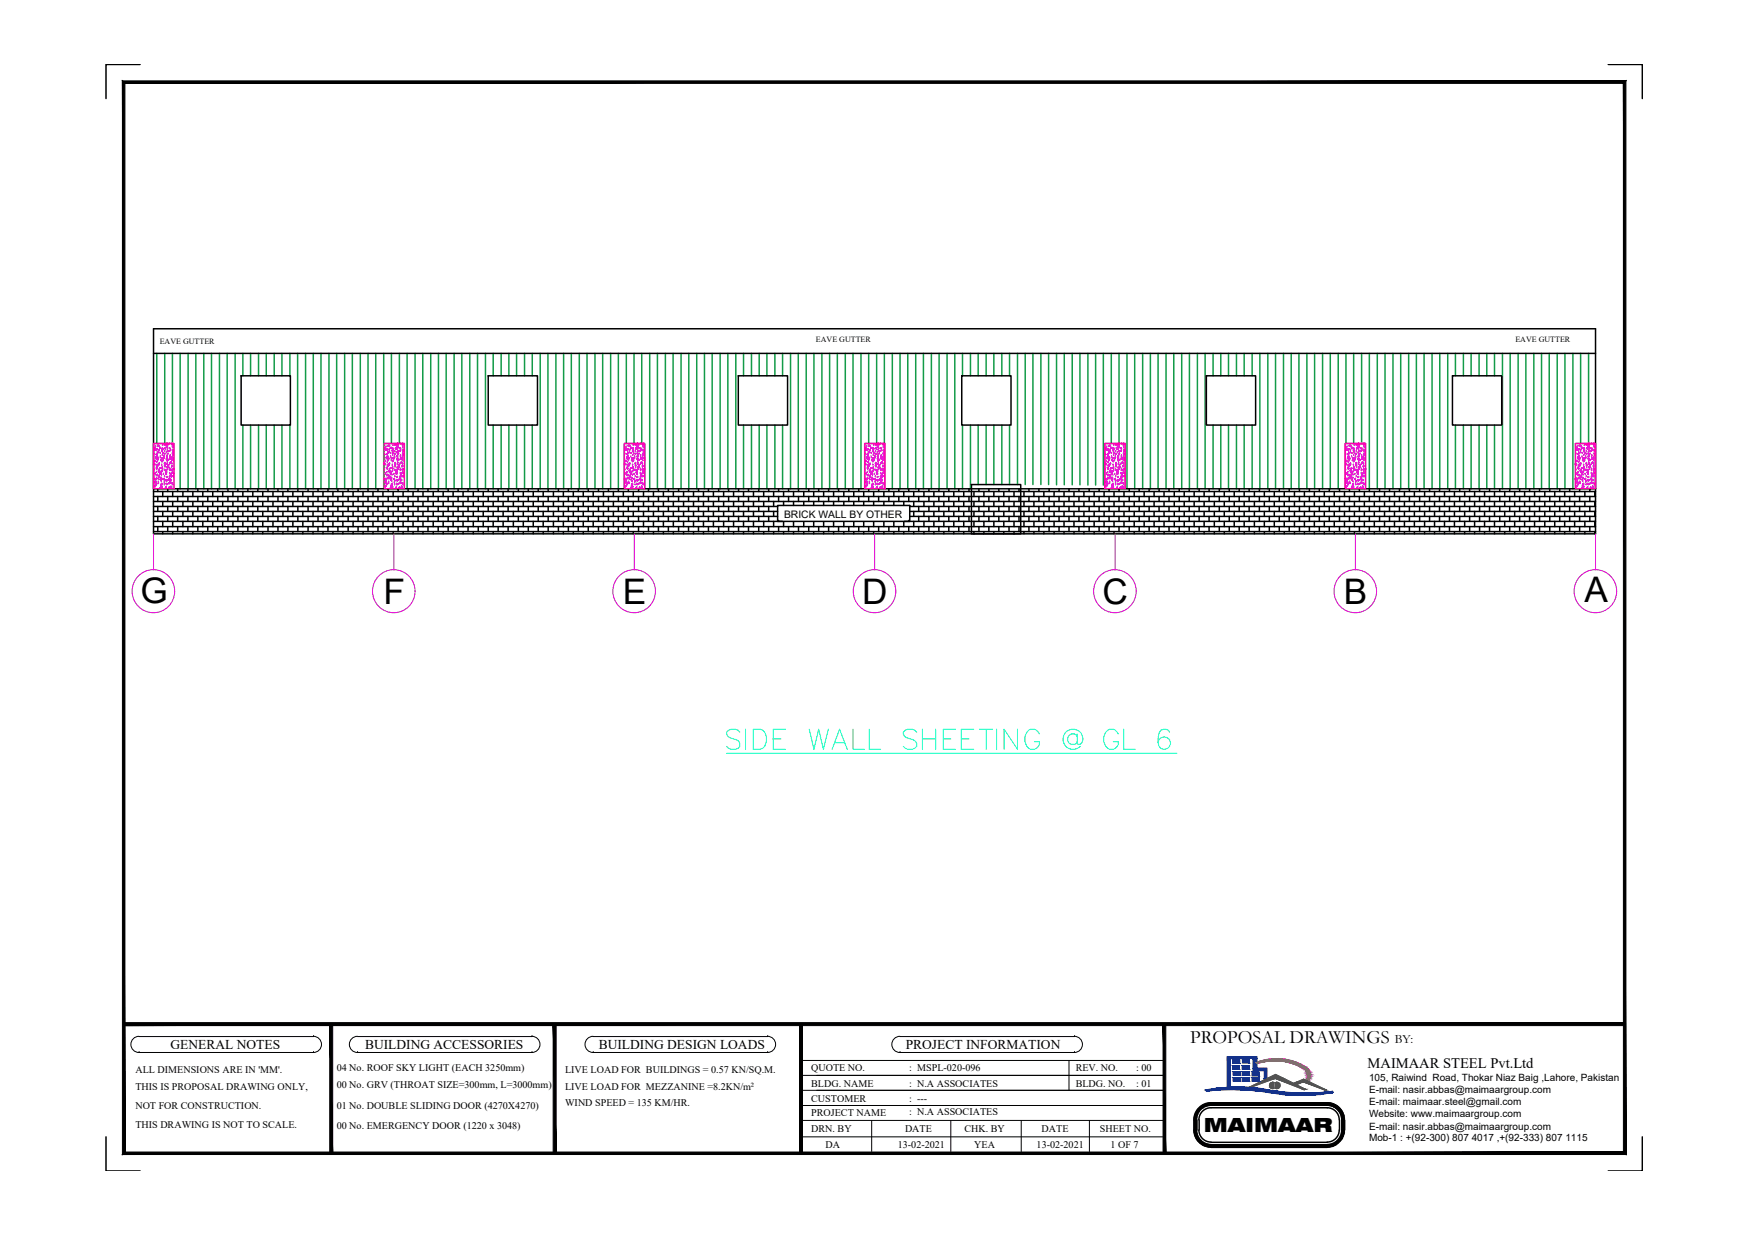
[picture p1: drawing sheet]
<svg xmlns="http://www.w3.org/2000/svg" width="297mm" height="210mm" viewBox="0 0 297 210" stroke-linecap="round" stroke-linejoin="round" font-family="sans-serif">
<defs><g id="words">
<text font-size="7.9" fill="#00ffbf" x="122.8" y="129.5">SIDE WALL SHEETING @ GL 6</text>
<g font-size="6">
<text x="23.9" y="102.5">G</text>
<text x="65.2" y="102.7">F</text>
<text x="106" y="102.7">E</text>
<text x="146.7" y="102.7">D</text>
<text x="187.5" y="102.7">C</text>
<text x="228.6" y="102.7">B</text>
<text x="269.5" y="102.3">A</text>
</g>
<text font-size="3.3" x="204.8" y="192.5">MAIMAAR</text>
<text font-size="3.2" x="202.5" y="177.5">PROPOSAL DRAWINGS</text>
<text font-size="2.5" x="232.7" y="181.6">MAIMAAR STEEL Pvt.Ltd</text>
<g font-size="2.3">
<text x="29" y="178.4">GENERAL NOTES</text>
<text x="62.1" y="178.4">BUILDING ACCESSORIES</text>
<text x="101.9" y="178.4">BUILDING DESIGN LOADS</text>
<text x="154.1" y="178.4">PROJECT INFORMATION</text>
</g>
<text font-size="2.1" x="237.3" y="177.5">BY:</text>
<text font-size="1.8" x="133.4" y="88.1">BRICK WALL BY OTHER</text>
<g font-size="1.7">
<text x="23" y="182.6">ALL DIMENSIONS ARE IN 'MM'.</text>
<text x="23" y="185.5">THIS IS PROPOSAL DRAWING ONLY,</text>
<text x="57.3" y="182.2">04 No. ROOF SKY LIGHT (EACH 3250mm)</text>
<text x="57.3" y="185">00 No. GRV (THROAT SIZE=300mm, L=3000mm)</text>
<text x="96.1" y="182.6">LIVE LOAD FOR BUILDINGS = 0.57 KN/SQ.M.</text>
<text x="96.1" y="185.5">LIVE LOAD FOR MEZZANINE =8.2KN/m²</text>
<text x="138" y="182.2">QUOTE NO.</text>
<text x="138" y="184.8">BLDG. NAME</text>
<text x="154.7" y="184.8">: N.A ASSOCIATES</text>
<text x="154.7" y="182.2">: MSPL-020-096</text>
<text x="183" y="182.2">REV. NO.</text>
<text x="183" y="184.8">BLDG. NO.</text>
<text x="193.3" y="182.2">: 00</text>
<text x="193.3" y="184.8">: 01</text>
<text x="232.9" y="183.9">105, Raiwind Road, Thokar Niaz Baig ,Lahore, Pakistan</text>
<text x="232.9" y="185.9">E-mail: nasir.abbas@maimaargroup.com</text>
<text x="23" y="188.7">NOT FOR CONSTRUCTION.</text>
<text x="23" y="191.9">THIS DRAWING IS NOT TO SCALE.</text>
<text x="57.3" y="188.6">01 No. DOUBLE SLIDING DOOR (4270X4270)</text>
<text x="96.1" y="188.2">WIND SPEED = 135 KM/HR.</text>
<text x="138" y="187.4">CUSTOMER</text>
<text x="138" y="189.9">PROJECT NAME</text>
<text x="154.7" y="187.4">: ---</text>
<text x="154.7" y="189.7">: N.A ASSOCIATES</text>
<text x="232.9" y="188">E-mail: maimaar.steel@gmail.com</text>
<text x="232.9" y="190.1">Website: www.maimaargroup.com</text>
<text x="57.3" y="192.1">00 No. EMERGENCY DOOR (1220 x 3048)</text>
<text x="138" y="192.6">DRN. BY</text>
<text x="140.4" y="195.2">DA</text>
<text x="152.7" y="195.2">13-02-2021</text>
<text x="154" y="192.6">DATE</text>
<text x="164.1" y="192.6">CHK. BY</text>
<text x="165.7" y="195.3">YEA</text>
<text x="176.4" y="195.2">13-02-2021</text>
<text x="177.2" y="192.6">DATE</text>
<text x="187.1" y="192.6">SHEET NO.</text>
<text x="188.9" y="195.2">1 OF 7</text>
<text x="232.9" y="192.2">E-mail: nasir.abbas@maimaargroup.com</text>
<text x="232.9" y="194.1">Mob-1 : +(92-300) 807 4017 ,+(92-333) 807 1115</text>
</g>
<g font-size="1.4">
<text x="27.2" y="58.5">EAVE GUTTER</text>
<text x="138.8" y="58.3">EAVE GUTTER</text>
<text x="257.8" y="58.2">EAVE GUTTER</text>
</g>
</g></defs>
<!-- layer: 0 -->
<g fill="none" stroke="#000" stroke-width=".25">
<path d="M23.8 11h-5.8v5.8M273.6 11h5.8v5.8M26.1 55.9h245.3v34.9h-245.3zM26.1 60.1h245.3M41 63.9h8.4v8.4h-8.4zM83.1 63.9h8.3v8.4h-8.3zM125.6 63.9h8.4v8.4h-8.4zM163.6 63.9h8.4v8.4h-8.4zM205.2 63.9h8.4v8.4h-8.4zM247.1 63.9h8.4v8.4h-8.4zM26.1 83.6h245.3M26.1 84.5h245.3"/>
<path d="M26.1 85.3h245.3M26.1 86.1h106.2M26.1 87h106.2M26.1 87.8h106.2M26.1 88.7h107M26.1 89.6h245.3M26.1 90.4h245.3M26.1 83.1h245.3M26.8 83.1v.5M26.8 84.5v.8M26.8 86.1v.9M26.8 87.8v.9"/>
<path d="M26.8 89.6v.8M27.7 83.6v.9M27.7 85.3v.8M27.7 87v.8M27.7 88.7v.9M27.7 90.4v.4M28.5 83.1v.5M28.5 84.5v.8M28.5 86.1v.9M28.5 87.8v.9M28.5 89.6v.8M29.4 83.6v.9"/>
<path d="M29.4 85.3v.8M29.4 87v.8M29.4 88.7v.9M29.4 90.4v.4M30.2 83.1v.5M30.2 84.5v.8M30.2 86.1v.9M30.2 87.8v.9M30.2 89.6v.8M31.1 83.6v.9M31.1 85.3v.8M31.1 87v.8"/>
<path d="M31.1 88.7v.9M31.1 90.4v.4M32 83.1v.5M32 84.5v.8M32 86.1v.9M32 87.8v.9M32 89.6v.8M32.8 83.6v.9M32.8 85.3v.8M32.8 87v.8M32.8 88.7v.9M32.8 90.4v.4"/>
<path d="M33.7 83.1v.5M33.7 84.5v.8M33.7 86.1v.9M33.7 87.8v.9M33.7 89.6v.8M34.5 83.6v.9M34.5 85.3v.8M34.5 87v.8M34.5 88.7v.9M34.5 90.4v.4M35.3 83.1v.5M35.3 84.5v.8"/>
<path d="M35.3 86.1v.9M35.3 87.8v.9M35.3 89.6v.8M36.2 83.6v.9M36.2 85.3v.8M36.2 87v.8M36.2 88.7v.9M36.2 90.4v.4M37 83.1v.5M37 84.5v.8M37 86.1v.9M37 87.8v.9"/>
<path d="M37 89.6v.8M37.9 83.6v.9M37.9 85.3v.8M37.9 87v.8M37.9 88.7v.9M37.9 90.4v.4M38.8 83.1v.5M38.8 84.5v.8M38.8 86.1v.9M38.8 87.8v.9M38.8 89.6v.8M39.6 83.6v.9"/>
<path d="M39.6 85.3v.8M39.6 87v.8M39.6 88.7v.9M39.6 90.4v.4M40.5 83.1v.5M40.5 84.5v.8M40.5 86.1v.9M40.5 87.8v.9M40.5 89.6v.8M41.3 83.6v.9M41.3 85.3v.8M41.3 87v.8"/>
<path d="M41.3 88.7v.9M41.3 90.4v.4M42.2 83.1v.5M42.2 84.5v.8M42.2 86.1v.9M42.2 87.8v.9M42.2 89.6v.8M43 83.6v.9M43 85.3v.8M43 87v.8M43 88.7v.9M43 90.4v.4"/>
<path d="M43.9 83.1v.5M43.9 84.5v.8M43.9 86.1v.9M43.9 87.8v.9M43.9 89.6v.8M44.7 83.6v.9M44.7 85.3v.8M44.7 87v.8M44.7 88.7v.9M44.7 90.4v.4M45.6 83.1v.5M45.6 84.5v.8"/>
<path d="M45.6 86.1v.9M45.6 87.8v.9M45.6 89.6v.8M46.4 83.6v.9M46.4 85.3v.8M46.4 87v.8M46.4 88.7v.9M46.4 90.4v.4M47.3 83.1v.5M47.3 84.5v.8M47.3 86.1v.9M47.3 87.8v.9"/>
<path d="M47.3 89.6v.8M48.1 83.6v.9M48.1 85.3v.8M48.1 87v.8M48.1 88.7v.9M48.1 90.4v.4M49 83.1v.5M49 84.5v.8M49 86.1v.9M49 87.8v.9M49 89.6v.8M49.8 83.6v.9"/>
<path d="M49.8 85.3v.8M49.8 87v.8M49.8 88.7v.9M49.8 90.4v.4M50.7 83.1v.5M50.7 84.5v.8M50.7 86.1v.9M50.7 87.8v.9M50.7 89.6v.8M51.5 83.6v.9M51.5 85.3v.8M51.5 87v.8"/>
<path d="M51.5 88.7v.9M51.5 90.4v.4M52.4 83.1v.5M52.4 84.5v.8M52.4 86.1v.9M52.4 87.8v.9M52.4 89.6v.8M53.3 83.6v.9M53.3 85.3v.8M53.3 87v.8M53.3 88.7v.9M53.3 90.4v.4"/>
<path d="M54.1 83.1v.5M54.1 84.5v.8M54.1 86.1v.9M54.1 87.8v.9M54.1 89.6v.8M54.9 83.6v.9M54.9 85.3v.8M54.9 87v.8M54.9 88.7v.9M54.9 90.4v.4M55.8 83.1v.5M55.8 84.5v.8"/>
<path d="M55.8 86.1v.9M55.8 87.8v.9M55.8 89.6v.8M56.6 83.6v.9M56.6 85.3v.8M56.6 87v.8M56.6 88.7v.9M56.6 90.4v.4M57.5 83.1v.5M57.5 84.5v.8M57.5 86.1v.9M57.5 87.8v.9"/>
<path d="M57.5 89.6v.8M58.3 83.6v.9M58.3 85.3v.8M58.3 87v.8M58.3 88.7v.9M58.3 90.4v.4M59.2 83.1v.5M59.2 84.5v.8M59.2 86.1v.9M59.2 87.8v.9M59.2 89.6v.8M60.1 83.6v.9"/>
<path d="M60.1 85.3v.8M60.1 87v.8M60.1 88.7v.9M60.1 90.4v.4M60.9 83.1v.5M60.9 84.5v.8M60.9 86.1v.9M60.9 87.8v.9M60.9 89.6v.8M61.8 83.6v.9M61.8 85.3v.8M61.8 87v.8"/>
<path d="M61.8 88.7v.9M61.8 90.4v.4M62.6 83.1v.5M62.6 84.5v.8M62.6 86.1v.9M62.6 87.8v.9M62.6 89.6v.8M63.5 83.6v.9M63.5 85.3v.8M63.5 87v.8M63.5 88.7v.9M63.5 90.4v.4"/>
<path d="M64.3 83.1v.5M64.3 84.5v.8M64.3 86.1v.9M64.3 87.8v.9M64.3 89.6v.8M65.2 83.6v.9M65.2 85.3v.8M65.2 87v.8M65.2 88.7v.9M65.2 90.4v.4M66 83.1v.5M66 84.5v.8"/>
<path d="M66 86.1v.9M66 87.8v.9M66 89.6v.8M66.9 83.6v.9M66.9 85.3v.8M66.9 87v.8M66.9 88.7v.9M66.9 90.4v.4M67.7 83.1v.5M67.7 84.5v.8M67.7 86.1v.9M67.7 87.8v.9"/>
<path d="M67.7 89.6v.8M68.6 83.6v.9M68.6 85.3v.8M68.6 87v.8M68.6 88.7v.9M68.6 90.4v.4M69.4 83.1v.5M69.4 84.5v.8M69.4 86.1v.9M69.4 87.8v.9M69.4 89.6v.8M70.3 83.6v.9"/>
<path d="M70.3 85.3v.8M70.3 87v.8M70.3 88.7v.9M70.3 90.4v.4M71.1 83.1v.5M71.1 84.5v.8M71.1 86.1v.9M71.1 87.8v.9M71.1 89.6v.8M72 83.6v.9M72 85.3v.8M72 87v.8"/>
<path d="M72 88.7v.9M72 90.4v.4M72.8 83.1v.5M72.8 84.5v.8M72.8 86.1v.9M72.8 87.8v.9M72.8 89.6v.8M73.7 83.6v.9M73.7 85.3v.8M73.7 87v.8M73.7 88.7v.9M73.7 90.4v.4"/>
<path d="M74.5 83.1v.5M74.5 84.5v.8M74.5 86.1v.9M74.5 87.8v.9M74.5 89.6v.8M75.4 83.6v.9M75.4 85.3v.8M75.4 87v.8M75.4 88.7v.9M75.4 90.4v.4M76.2 83.1v.5M76.2 84.5v.8"/>
<path d="M76.2 86.1v.9M76.2 87.8v.9M76.2 89.6v.8M77.1 83.6v.9M77.1 85.3v.8M77.1 87v.8M77.1 88.7v.9M77.1 90.4v.4M77.9 83.1v.5M77.9 84.5v.8M77.9 86.1v.9M77.9 87.8v.9"/>
<path d="M77.9 89.6v.8M78.8 83.6v.9M78.8 85.3v.8M78.8 87v.8M78.8 88.7v.9M78.8 90.4v.4M79.6 83.1v.5M79.6 84.5v.8M79.6 86.1v.9M79.6 87.8v.9M79.6 89.6v.8M80.5 83.6v.9"/>
<path d="M80.5 85.3v.8M80.5 87v.8M80.5 88.7v.9M80.5 90.4v.4M81.4 83.1v.5M81.4 84.5v.8M81.4 86.1v.9M81.4 87.8v.9M81.4 89.6v.8M82.2 83.6v.9M82.2 85.3v.8M82.2 87v.8"/>
<path d="M82.2 88.7v.9M82.2 90.4v.4M83.1 83.1v.5M83.1 84.5v.8M83.1 86.1v.9M83.1 87.8v.9M83.1 89.6v.8M83.9 83.6v.9M83.9 85.3v.8M83.9 87v.8M83.9 88.7v.9M83.9 90.4v.4"/>
<path d="M84.8 83.1v.5M84.8 84.5v.8M84.8 86.1v.9M84.8 87.8v.9M84.8 89.6v.8M85.6 83.6v.9M85.6 85.3v.8M85.6 87v.8M85.6 88.7v.9M85.6 90.4v.4M86.4 83.1v.5M86.4 84.5v.8"/>
<path d="M86.4 86.1v.9M86.4 87.8v.9M86.4 89.6v.8M87.3 83.6v.9M87.3 85.3v.8M87.3 87v.8M87.3 88.7v.9M87.3 90.4v.4M88.2 83.1v.5M88.2 84.5v.8M88.2 86.1v.9M88.2 87.8v.9"/>
<path d="M88.2 89.6v.8M89 83.6v.9M89 85.3v.8M89 87v.8M89 88.7v.9M89 90.4v.4M89.9 83.1v.5M89.9 84.5v.8M89.9 86.1v.9M89.9 87.8v.9M89.9 89.6v.8M90.7 83.6v.9"/>
<path d="M90.7 85.3v.8M90.7 87v.8M90.7 88.7v.9M90.7 90.4v.4M91.6 83.1v.5M91.6 84.5v.8M91.6 86.1v.9M91.6 87.8v.9M91.6 89.6v.8M92.4 83.6v.9M92.4 85.3v.8M92.4 87v.8"/>
<path d="M92.4 88.7v.9M92.4 90.4v.4M93.3 83.1v.5M93.3 84.5v.8M93.3 86.1v.9M93.3 87.8v.9M93.3 89.6v.8M94.1 83.6v.9M94.1 85.3v.8M94.1 87v.8M94.1 88.7v.9M94.1 90.4v.4"/>
<path d="M95 83.1v.5M95 84.5v.8M95 86.1v.9M95 87.8v.9M95 89.6v.8M95.8 83.6v.9M95.8 85.3v.8M95.8 87v.8M95.8 88.7v.9M95.8 90.4v.4M96.7 83.1v.5M96.7 84.5v.8"/>
<path d="M96.7 86.1v.9M96.7 87.8v.9M96.7 89.6v.8M97.5 83.6v.9M97.5 85.3v.8M97.5 87v.8M97.5 88.7v.9M97.5 90.4v.4M98.4 83.1v.5M98.4 84.5v.8M98.4 86.1v.9M98.4 87.8v.9"/>
<path d="M98.4 89.6v.8M99.2 83.6v.9M99.2 85.3v.8M99.2 87v.8M99.2 88.7v.9M99.2 90.4v.4M100.1 83.1v.5M100.1 84.5v.8M100.1 86.1v.9M100.1 87.8v.9M100.1 89.6v.8M100.9 83.6v.9"/>
<path d="M100.9 85.3v.8M100.9 87v.8M100.9 88.7v.9M100.9 90.4v.4M101.8 83.1v.5M101.8 84.5v.8M101.8 86.1v.9M101.8 87.8v.9M101.8 89.6v.8M102.7 83.6v.9M102.7 85.3v.8M102.7 87v.8"/>
<path d="M102.7 88.7v.9M102.7 90.4v.4M103.5 83.1v.5M103.5 84.5v.8M103.5 86.1v.9M103.5 87.8v.9M103.5 89.6v.8M104.4 83.6v.9M104.4 85.3v.8M104.4 87v.8M104.4 88.7v.9M104.4 90.4v.4"/>
<path d="M105.2 83.1v.5M105.2 84.5v.8M105.2 86.1v.9M105.2 87.8v.9M105.2 89.6v.8M106 83.6v.9M106 85.3v.8M106 87v.8M106 88.7v.9M106 90.4v.4M106.9 83.1v.5M106.9 84.5v.8"/>
<path d="M106.9 86.1v.9M106.9 87.8v.9M106.9 89.6v.8M107.7 83.6v.9M107.7 85.3v.8M107.7 87v.8M107.7 88.7v.9M107.7 90.4v.4M108.6 83.1v.5M108.6 84.5v.8M108.6 86.1v.9M108.6 87.8v.9"/>
<path d="M108.6 89.6v.8M109.5 83.6v.9M109.5 85.3v.8M109.5 87v.8M109.5 88.7v.9M109.5 90.4v.4M110.3 83.1v.5M110.3 84.5v.8M110.3 86.1v.9M110.3 87.8v.9M110.3 89.6v.8M111.2 83.6v.9"/>
<path d="M111.2 85.3v.8M111.2 87v.8M111.2 88.7v.9M111.2 90.4v.4M112 83.1v.5M112 84.5v.8M112 86.1v.9M112 87.8v.9M112 89.6v.8M112.9 83.6v.9M112.9 85.3v.8M112.9 87v.8"/>
<path d="M112.9 88.7v.9M112.9 90.4v.4M113.7 83.1v.5M113.7 84.5v.8M113.7 86.1v.9M113.7 87.8v.9M113.7 89.6v.8M114.6 83.6v.9M114.6 85.3v.8M114.6 87v.8M114.6 88.7v.9M114.6 90.4v.4"/>
<path d="M115.4 83.1v.5M115.4 84.5v.8M115.4 86.1v.9M115.4 87.8v.9M115.4 89.6v.8M116.3 83.6v.9M116.3 85.3v.8M116.3 87v.8M116.3 88.7v.9M116.3 90.4v.4M117.1 83.1v.5M117.1 84.5v.8"/>
<path d="M117.1 86.1v.9M117.1 87.8v.9M117.1 89.6v.8M118 83.6v.9M118 85.3v.8M118 87v.8M118 88.7v.9M118 90.4v.4M118.8 83.1v.5M118.8 84.5v.8M118.8 86.1v.9M118.8 87.8v.9"/>
<path d="M118.8 89.6v.8M119.7 83.6v.9M119.7 85.3v.8M119.7 87v.8M119.7 88.7v.9M119.7 90.4v.4M120.5 83.1v.5M120.5 84.5v.8M120.5 86.1v.9M120.5 87.8v.9M120.5 89.6v.8M121.4 83.6v.9"/>
<path d="M121.4 85.3v.8M121.4 87v.8M121.4 88.7v.9M121.4 90.4v.4M122.3 83.1v.5M122.3 84.5v.8M122.3 86.1v.9M122.3 87.8v.9M122.3 89.6v.8M123.1 83.6v.9M123.1 85.3v.8M123.1 87v.8"/>
<path d="M123.1 88.7v.9M123.1 90.4v.4M124 83.1v.5M124 84.5v.8M124 86.1v.9M124 87.8v.9M124 89.6v.8M124.8 83.6v.9M124.8 85.3v.8M124.8 87v.8M124.8 88.7v.9M124.8 90.4v.4"/>
<path d="M125.6 83.1v.5M125.6 84.5v.8M125.6 86.1v.9M125.6 87.8v.9M125.6 89.6v.8M126.5 83.6v.9M126.5 85.3v.8M126.5 87v.8M126.5 88.7v.9M126.5 90.4v.4M127.3 83.1v.5M127.3 84.5v.8"/>
<path d="M127.3 86.1v.9M127.3 87.8v.9M127.3 89.6v.8M128.2 83.6v.9M128.2 85.3v.8M128.2 87v.8M128.2 88.7v.9M128.2 90.4v.4M129.1 83.1v.5M129.1 84.5v.8M129.1 86.1v.9M129.1 87.8v.9"/>
<path d="M129.1 89.6v.8M129.9 83.6v.9M129.9 85.3v.8M129.9 87v.8M129.9 88.7v.9M129.9 90.4v.4M130.8 83.1v.5M130.8 84.5v.8M130.8 86.1v.9M130.8 87.8v.9M130.8 89.6v.8M131.6 83.6v.9"/>
<path d="M131.6 85.3v.8M131.6 87v.8M131.6 88.7v.9M131.6 90.4v.4M132.5 88.7h.1M132.5 83.1v.5M132.5 84.5v.8M132.5 89.6v.8M133.3 83.6v.9M133.3 85.3v.7M133.3 88.7v.9M133.3 90.4v.4"/>
<path d="M134.2 83.1v.5M134.2 84.5v.8M134.2 89.6v.8M135 83.6v.9M135 85.3v.7M135 88.7v.9M135 90.4v.4M135.8 83.1v.5M135.8 84.5v.8M135.8 89.6v.8M136.7 83.6v.9M136.7 85.3v.7"/>
<path d="M136.7 88.7v.9M136.7 90.4v.4M137.6 83.1v.5M137.6 84.5v.8M137.6 89.6v.8M138.4 83.6v.9M138.4 85.3v.7M138.4 88.7v.9M138.4 90.4v.4M139.3 83.1v.5M139.3 84.5v.8M139.3 89.6v.8"/>
<path d="M140.1 83.6v.9M140.1 85.3v.7M140.1 88.7v.9M140.1 90.4v.4M141 83.1v.5M141 84.5v.8M141 89.6v.8M141.8 83.6v.9M141.8 85.3v.7M141.8 88.7v.9M141.8 90.4v.4M142.7 83.1v.5"/>
<path d="M142.7 84.5v.8M142.7 89.6v.8M143.6 83.6v.9M143.6 85.3v.7M143.6 88.7v.9M143.6 90.4v.4M144.4 83.1v.5M144.4 84.5v.8M144.4 89.6v.8M145.2 83.6v.9M145.2 85.3v.7M145.2 88.7v.9"/>
<path d="M145.2 90.4v.4M146.1 83.1v.5M146.1 84.5v.8M146.1 89.6v.8M146.9 83.6v.9M146.9 85.3v.7M146.9 88.7v.9M146.9 90.4v.4M147.8 83.1v.5M147.8 84.5v.8M147.8 89.6v.8M148.6 83.6v.9"/>
<path d="M148.6 85.3v.7M148.6 88.7v.9M148.6 90.4v.4M149.5 83.1v.5M149.5 84.5v.8M149.5 89.6v.8M150.4 83.6v.9M150.4 85.3v.7M150.4 88.7v.9M150.4 90.4v.4M151.2 83.1v.5M151.2 84.5v.8"/>
<path d="M151.2 89.6v.8M152.1 83.6v.9M152.1 85.3v.7M152.1 88.7v.9M152.1 90.4v.4M152.9 83.1v.5M152.9 84.5v.8M152.9 89.6v.8M153.8 83.6v.9M153.8 85.3v.7M153.8 88.7v.9M153.8 90.4v.4"/>
<path d="M153.8 88.7h117.6M154.6 88.7h.1M154.6 83.1v.5M154.6 84.5v.8M154.6 89.6v.8M154.8 86.1h116.6M154.8 87h116.6M154.8 87.8h116.6M155.4 83.6v.9M155.4 85.3v.8M155.4 87v.8M155.4 88.7v.9"/>
<path d="M155.4 90.4v.4M156.3 83.1v.5M156.3 84.5v.8M156.3 86.1v.9M156.3 87.8v.9M156.3 89.6v.8M157.2 83.6v.9M157.2 85.3v.8M157.2 87v.8M157.2 88.7v.9M157.2 90.4v.4M158 83.1v.5"/>
<path d="M158 84.5v.8M158 86.1v.9M158 87.8v.9M158 89.6v.8M158.9 83.6v.9M158.9 85.3v.8M158.9 87v.8M158.9 88.7v.9M158.9 90.4v.4M159.7 83.1v.5M159.7 84.5v.8M159.7 86.1v.9"/>
<path d="M159.7 87.8v.9M159.7 89.6v.8M160.6 83.6v.9M160.6 85.3v.8M160.6 87v.8M160.6 88.7v.9M160.6 90.4v.4M161.4 83.1v.5M161.4 84.5v.8M161.4 86.1v.9M161.4 87.8v.9M161.4 89.6v.8"/>
<path d="M162.3 83.6v.9M162.3 85.3v.8M162.3 87v.8M162.3 88.7v.9M162.3 90.4v.4M163.1 83.1v.5M163.1 84.5v.8M163.1 86.1v.9M163.1 87.8v.9M163.1 89.6v.8M164 83.6v.9M164 85.3v.8"/>
<path d="M164 87v.8M164 88.7v.9M164 90.4v.4M164.8 83.1v.5M164.8 84.5v.8M164.8 86.1v.9M164.8 87.8v.9M164.8 89.6v.8M165.3 82.4h8.4v8.4h-8.4zM165.7 83.6v.9M165.7 85.3v.8M165.7 87v.8"/>
<path d="M165.7 88.7v.9M165.7 90.4v.4M166.5 83.1v.5M166.5 84.5v.8M166.5 86.1v.9M166.5 87.8v.9M166.5 89.6v.8M167.4 83.6v.9M167.4 85.3v.8M167.4 87v.8M167.4 88.7v.9M167.4 90.4v.4"/>
<path d="M168.2 83.1v.5M168.2 84.5v.8M168.2 86.1v.9M168.2 87.8v.9M168.2 89.6v.8M169.1 83.6v.9M169.1 85.3v.8M169.1 87v.8M169.1 88.7v.9M169.1 90.4v.4M169.9 83.1v.5M169.9 84.5v.8"/>
<path d="M169.9 86.1v.9M169.9 87.8v.9M169.9 89.6v.8M170.8 83.6v.9M170.8 85.3v.8M170.8 87v.8M170.8 88.7v.9M170.8 90.4v.4M171.7 83.1v.5M171.7 84.5v.8M171.7 86.1v.9M171.7 87.8v.9"/>
<path d="M171.7 89.6v.8M172.5 83.6v.9M172.5 85.3v.8M172.5 87v.8M172.5 88.7v.9M172.5 90.4v.4M173.4 83.1v.5M173.4 84.5v.8M173.4 86.1v.9M173.4 87.8v.9M173.4 89.6v.8M174.2 83.6v.9"/>
<path d="M174.2 85.3v.8M174.2 87v.8M174.2 88.7v.9M174.2 90.4v.4M175 83.1v.5M175 84.5v.8M175 86.1v.9M175 87.8v.9M175 89.6v.8M175.9 83.6v.9M175.9 85.3v.8M175.9 87v.8"/>
<path d="M175.9 88.7v.9M175.9 90.4v.4M176.7 83.1v.5M176.7 84.5v.8M176.7 86.1v.9M176.7 87.8v.9M176.7 89.6v.8M177.6 83.6v.9M177.6 85.3v.8M177.6 87v.8M177.6 88.7v.9M177.6 90.4v.4"/>
<path d="M178.5 83.1v.5M178.5 84.5v.8M178.5 86.1v.9M178.5 87.8v.9M178.5 89.6v.8M179.3 83.6v.9M179.3 85.3v.8M179.3 87v.8M179.3 88.7v.9M179.3 90.4v.4M180.2 83.1v.5M180.2 84.5v.8"/>
<path d="M180.2 86.1v.9M180.2 87.8v.9M180.2 89.6v.8M181 83.6v.9M181 85.3v.8M181 87v.8M181 88.7v.9M181 90.4v.4M181.9 83.1v.5M181.9 84.5v.8M181.9 86.1v.9M181.9 87.8v.9"/>
<path d="M181.9 89.6v.8M182.7 83.6v.9M182.7 85.3v.8M182.7 87v.8M182.7 88.7v.9M182.7 90.4v.4M183.6 83.1v.5M183.6 84.5v.8M183.6 86.1v.9M183.6 87.8v.9M183.6 89.6v.8M184.4 83.6v.9"/>
<path d="M184.4 85.3v.8M184.4 87v.8M184.4 88.7v.9M184.4 90.4v.4M185.3 83.1v.5M185.3 84.5v.8M185.3 86.1v.9M185.3 87.8v.9M185.3 89.6v.8M186.1 83.6v.9M186.1 85.3v.8M186.1 87v.8"/>
<path d="M186.1 88.7v.9M186.1 90.4v.4M187 83.1v.5M187 84.5v.8M187 86.1v.9M187 87.8v.9M187 89.6v.8M187.8 83.6v.9M187.8 85.3v.8M187.8 87v.8M187.8 88.7v.9M187.8 90.4v.4"/>
<path d="M188.7 83.1v.5M188.7 84.5v.8M188.7 86.1v.9M188.7 87.8v.9M188.7 89.6v.8M189.5 83.6v.9M189.5 85.3v.8M189.5 87v.8M189.5 88.7v.9M189.5 90.4v.4M190.4 83.1v.5M190.4 84.5v.8"/>
<path d="M190.4 86.1v.9M190.4 87.8v.9M190.4 89.6v.8M191.2 83.6v.9M191.2 85.3v.8M191.2 87v.8M191.2 88.7v.9M191.2 90.4v.4M192.1 83.1v.5M192.1 84.5v.8M192.1 86.1v.9M192.1 87.8v.9"/>
<path d="M192.1 89.6v.8M193 83.6v.9M193 85.3v.8M193 87v.8M193 88.7v.9M193 90.4v.4M193.8 83.1v.5M193.8 84.5v.8M193.8 86.1v.9M193.8 87.8v.9M193.8 89.6v.8M194.6 83.6v.9"/>
<path d="M194.6 85.3v.8M194.6 87v.8M194.6 88.7v.9M194.6 90.4v.4M195.5 83.1v.5M195.5 84.5v.8M195.5 86.1v.9M195.5 87.8v.9M195.5 89.6v.8M196.3 83.6v.9M196.3 85.3v.8M196.3 87v.8"/>
<path d="M196.3 88.7v.9M196.3 90.4v.4M197.2 83.1v.5M197.2 84.5v.8M197.2 86.1v.9M197.2 87.8v.9M197.2 89.6v.8M198 83.6v.9M198 85.3v.8M198 87v.8M198 88.7v.9M198 90.4v.4"/>
<path d="M198.9 83.1v.5M198.9 84.5v.8M198.9 86.1v.9M198.9 87.8v.9M198.9 89.6v.8M199.8 83.6v.9M199.8 85.3v.8M199.8 87v.8M199.8 88.7v.9M199.8 90.4v.4M200.6 83.1v.5M200.6 84.5v.8"/>
<path d="M200.6 86.1v.9M200.6 87.8v.9M200.6 89.6v.8M201.5 83.6v.9M201.5 85.3v.8M201.5 87v.8M201.5 88.7v.9M201.5 90.4v.4M202.3 83.1v.5M202.3 84.5v.8M202.3 86.1v.9M202.3 87.8v.9"/>
<path d="M202.3 89.6v.8M203.2 83.6v.9M203.2 85.3v.8M203.2 87v.8M203.2 88.7v.9M203.2 90.4v.4M204 83.1v.5M204 84.5v.8M204 86.1v.9M204 87.8v.9M204 89.6v.8M204.9 83.6v.9"/>
<path d="M204.9 85.3v.8M204.9 87v.8M204.9 88.7v.9M204.9 90.4v.4M205.7 83.1v.5M205.7 84.5v.8M205.7 86.1v.9M205.7 87.8v.9M205.7 89.6v.8M206.6 83.6v.9M206.6 85.3v.8M206.6 87v.8"/>
<path d="M206.6 88.7v.9M206.6 90.4v.4M207.4 83.1v.5M207.4 84.5v.8M207.4 86.1v.9M207.4 87.8v.9M207.4 89.6v.8M208.3 83.6v.9M208.3 85.3v.8M208.3 87v.8M208.3 88.7v.9M208.3 90.4v.4"/>
<path d="M209.1 83.1v.5M209.1 84.5v.8M209.1 86.1v.9M209.1 87.8v.9M209.1 89.6v.8M210 83.6v.9M210 85.3v.8M210 87v.8M210 88.7v.9M210 90.4v.4M210.8 83.1v.5M210.8 84.5v.8"/>
<path d="M210.8 86.1v.9M210.8 87.8v.9M210.8 89.6v.8M211.7 83.6v.9M211.7 85.3v.8M211.7 87v.8M211.7 88.7v.9M211.7 90.4v.4M212.5 83.1v.5M212.5 84.5v.8M212.5 86.1v.9M212.5 87.8v.9"/>
<path d="M212.5 89.6v.8M213.4 83.6v.9M213.4 85.3v.8M213.4 87v.8M213.4 88.7v.9M213.4 90.4v.4M214.2 83.1v.5M214.2 84.5v.8M214.2 86.1v.9M214.2 87.8v.9M214.2 89.6v.8M215.1 83.6v.9"/>
<path d="M215.1 85.3v.8M215.1 87v.8M215.1 88.7v.9M215.1 90.4v.4M215.9 83.1v.5M215.9 84.5v.8M215.9 86.1v.9M215.9 87.8v.9M215.9 89.6v.8M216.8 83.6v.9M216.8 85.3v.8M216.8 87v.8"/>
<path d="M216.8 88.7v.9M216.8 90.4v.4M217.6 83.1v.5M217.6 84.5v.8M217.6 86.1v.9M217.6 87.8v.9M217.6 89.6v.8M218.5 83.6v.9M218.5 85.3v.8M218.5 87v.8M218.5 88.7v.9M218.5 90.4v.4"/>
<path d="M219.3 83.1v.5M219.3 84.5v.8M219.3 86.1v.9M219.3 87.8v.9M219.3 89.6v.8M220.2 83.6v.9M220.2 85.3v.8M220.2 87v.8M220.2 88.7v.9M220.2 90.4v.4M221.1 83.1v.5M221.1 84.5v.8"/>
<path d="M221.1 86.1v.9M221.1 87.8v.9M221.1 89.6v.8M221.9 83.6v.9M221.9 85.3v.8M221.9 87v.8M221.9 88.7v.9M221.9 90.4v.4M222.8 83.1v.5M222.8 84.5v.8M222.8 86.1v.9M222.8 87.8v.9"/>
<path d="M222.8 89.6v.8M223.6 83.6v.9M223.6 85.3v.8M223.6 87v.8M223.6 88.7v.9M223.6 90.4v.4M224.5 83.1v.5M224.5 84.5v.8M224.5 86.1v.9M224.5 87.8v.9M224.5 89.6v.8M225.3 83.6v.9"/>
<path d="M225.3 85.3v.8M225.3 87v.8M225.3 88.7v.9M225.3 90.4v.4M226.1 83.1v.5M226.1 84.5v.8M226.1 86.1v.9M226.1 87.8v.9M226.1 89.6v.8M227 83.6v.9M227 85.3v.8M227 87v.8"/>
<path d="M227 88.7v.9M227 90.4v.4M227.9 83.1v.5M227.9 84.5v.8M227.9 86.1v.9M227.9 87.8v.9M227.9 89.6v.8M228.7 83.6v.9M228.7 85.3v.8M228.7 87v.8M228.7 88.7v.9M228.7 90.4v.4"/>
<path d="M229.6 83.1v.5M229.6 84.5v.8M229.6 86.1v.9M229.6 87.8v.9M229.6 89.6v.8M230.4 83.6v.9M230.4 85.3v.8M230.4 87v.8M230.4 88.7v.9M230.4 90.4v.4M231.3 83.1v.5M231.3 84.5v.8"/>
<path d="M231.3 86.1v.9M231.3 87.8v.9M231.3 89.6v.8M232.1 83.6v.9M232.1 85.3v.8M232.1 87v.8M232.1 88.7v.9M232.1 90.4v.4M233 83.1v.5M233 84.5v.8M233 86.1v.9M233 87.8v.9"/>
<path d="M233 89.6v.8M233.8 83.6v.9M233.8 85.3v.8M233.8 87v.8M233.8 88.7v.9M233.8 90.4v.4M234.7 83.1v.5M234.7 84.5v.8M234.7 86.1v.9M234.7 87.8v.9M234.7 89.6v.8M235.5 83.6v.9"/>
<path d="M235.5 85.3v.8M235.5 87v.8M235.5 88.7v.9M235.5 90.4v.4M236.4 83.1v.5M236.4 84.5v.8M236.4 86.1v.9M236.4 87.8v.9M236.4 89.6v.8M237.2 83.6v.9M237.2 85.3v.8M237.2 87v.8"/>
<path d="M237.2 88.7v.9M237.2 90.4v.4M238.1 83.1v.5M238.1 84.5v.8M238.1 86.1v.9M238.1 87.8v.9M238.1 89.6v.8M238.9 83.6v.9M238.9 85.3v.8M238.9 87v.8M238.9 88.7v.9M238.9 90.4v.4"/>
<path d="M239.8 83.1v.5M239.8 84.5v.8M239.8 86.1v.9M239.8 87.8v.9M239.8 89.6v.8M240.6 83.6v.9M240.6 85.3v.8M240.6 87v.8M240.6 88.7v.9M240.6 90.4v.4M241.5 83.1v.5M241.5 84.5v.8"/>
<path d="M241.5 86.1v.9M241.5 87.8v.9M241.5 89.6v.8M242.4 83.6v.9M242.4 85.3v.8M242.4 87v.8M242.4 88.7v.9M242.4 90.4v.4M243.2 83.1v.5M243.2 84.5v.8M243.2 86.1v.9M243.2 87.8v.9"/>
<path d="M243.2 89.6v.8M244.1 83.6v.9M244.1 85.3v.8M244.1 87v.8M244.1 88.7v.9M244.1 90.4v.4M244.9 83.1v.5M244.9 84.5v.8M244.9 86.1v.9M244.9 87.8v.9M244.9 89.6v.8M245.7 83.6v.9"/>
<path d="M245.7 85.3v.8M245.7 87v.8M245.7 88.7v.9M245.7 90.4v.4M246.6 83.1v.5M246.6 84.5v.8M246.6 86.1v.9M246.6 87.8v.9M246.6 89.6v.8M247.4 83.6v.9M247.4 85.3v.8M247.4 87v.8"/>
<path d="M247.4 88.7v.9M247.4 90.4v.4M248.3 83.1v.5M248.3 84.5v.8M248.3 86.1v.9M248.3 87.8v.9M248.3 89.6v.8M249.2 83.6v.9M249.2 85.3v.8M249.2 87v.8M249.2 88.7v.9M249.2 90.4v.4"/>
<path d="M250 83.1v.5M250 84.5v.8M250 86.1v.9M250 87.8v.9M250 89.6v.8M250.9 83.6v.9M250.9 85.3v.8M250.9 87v.8M250.9 88.7v.9M250.9 90.4v.4M251.7 83.1v.5M251.7 84.5v.8"/>
<path d="M251.7 86.1v.9M251.7 87.8v.9M251.7 89.6v.8M252.6 83.6v.9M252.6 85.3v.8M252.6 87v.8M252.6 88.7v.9M252.6 90.4v.4M253.4 83.1v.5M253.4 84.5v.8M253.4 86.1v.9M253.4 87.8v.9"/>
<path d="M253.4 89.6v.8M254.3 83.6v.9M254.3 85.3v.8M254.3 87v.8M254.3 88.7v.9M254.3 90.4v.4M255.1 83.1v.5M255.1 84.5v.8M255.1 86.1v.9M255.1 87.8v.9M255.1 89.6v.8M256 83.6v.9"/>
<path d="M256 85.3v.8M256 87v.8M256 88.7v.9M256 90.4v.4M256.8 83.1v.5M256.8 84.5v.8M256.8 86.1v.9M256.8 87.8v.9M256.8 89.6v.8M257.7 83.6v.9M257.7 85.3v.8M257.7 87v.8"/>
<path d="M257.7 88.7v.9M257.7 90.4v.4M258.5 83.1v.5M258.5 84.5v.8M258.5 86.1v.9M258.5 87.8v.9M258.5 89.6v.8M259.4 83.6v.9M259.4 85.3v.8M259.4 87v.8M259.4 88.7v.9M259.4 90.4v.4"/>
<path d="M260.2 83.1v.5M260.2 84.5v.8M260.2 86.1v.9M260.2 87.8v.9M260.2 89.6v.8M261.1 83.6v.9M261.1 85.3v.8M261.1 87v.8M261.1 88.7v.9M261.1 90.4v.4M261.9 83.1v.5M261.9 84.5v.8"/>
<path d="M261.9 86.1v.9M261.9 87.8v.9M261.9 89.6v.8M262.8 83.6v.9M262.8 85.3v.8M262.8 87v.8M262.8 88.7v.9M262.8 90.4v.4M263.7 83.1v.5M263.7 84.5v.8M263.7 86.1v.9M263.7 87.8v.9"/>
<path d="M263.7 89.6v.8M264.5 83.6v.9M264.5 85.3v.8M264.5 87v.8M264.5 88.7v.9M264.5 90.4v.4M265.3 83.1v.5M265.3 84.5v.8M265.3 86.1v.9M265.3 87.8v.9M265.3 89.6v.8M266.2 83.6v.9"/>
<path d="M266.2 85.3v.8M266.2 87v.8M266.2 88.7v.9M266.2 90.4v.4M267 83.1v.5M267 84.5v.8M267 86.1v.9M267 87.8v.9M267 89.6v.8M267.9 83.6v.9M267.9 85.3v.8M267.9 87v.8"/>
<path d="M267.9 88.7v.9M267.9 90.4v.4M268.7 83.1v.5M268.7 84.5v.8M268.7 86.1v.9M268.7 87.8v.9M268.7 89.6v.8M269.6 83.6v.9M269.6 85.3v.8M269.6 87v.8M269.6 88.7v.9M269.6 90.4v.4"/>
<path d="M270.5 83.1v.5M270.5 84.5v.8M270.5 86.1v.9M270.5 87.8v.9M270.5 89.6v.8M271.3 83.6v.9M271.3 85.3v.8M271.3 87v.8M271.3 88.7v.9M271.3 90.4v.4M276.4 133v45v-45M276.4 147.8v30.1"/>
<path d="M18 193.4v5.8h5.8M119.7 196.2h91.3M279.4 193.4v5.8h-5.8"/>
</g>
<g fill="none" stroke="#139b48" stroke-width=".25">
<path d="M26.7 60.1v15.3M28 60.1v15.3M29.3 60.1v15.3M30.6 60.1v23M32 60.1v23M33.3 60.1v23M34.7 60.1v23M36 60.1v23M37.3 60.1v23M38.7 60.1v23M40 60.1v23M41.3 60.1v3.8"/>
<path d="M41.3 72.3v10.8M42.6 60.1v3.8M42.6 72.3v10.8M44 60.1v3.8M44 72.3v10.8M45.3 60.1v3.8M45.3 72.3v10.8M46.7 60.1v3.8M46.7 72.3v10.8M48 60.1v3.8M48 72.3v10.8M49.3 60.1v3.8"/>
<path d="M49.3 72.3v10.8M50.6 60.1v23M52 60.1v23M53.3 60.1v23M54.6 60.1v23M56 60.1v23M57.3 60.1v23M58.6 60.1v23M59.9 60.1v23M61.3 60.1v23M62.6 60.1v23M63.9 60.1v23"/>
<path d="M65.3 60.1v23M66.6 60.1v15.3M67.9 60.1v15.3M69.3 60.1v23M70.6 60.1v23M71.9 60.1v23M73.3 60.1v23M74.6 60.1v23M75.9 60.1v23M77.3 60.1v23M78.6 60.1v23M79.9 60.1v23"/>
<path d="M81.2 60.1v23M82.6 60.1v23M83.9 60.1v3.8M83.9 72.3v10.8M85.3 60.1v3.8M85.3 72.3v10.8M86.6 60.1v3.8M86.6 72.3v10.8M87.9 60.1v3.8M87.9 72.3v10.8M89.2 60.1v3.8M89.2 72.3v10.8"/>
<path d="M90.6 60.1v3.8M90.6 72.3v10.8M91.9 60.1v23M93.2 60.1v23M94.6 60.1v23M95.9 60.1v23M97.2 60.1v23M98.6 60.1v23M99.9 60.1v23M101.2 60.1v23M102.5 60.1v23M103.9 60.1v23"/>
<path d="M105.2 60.1v23M106.6 60.1v15.3M107.9 60.1v15.3M109.2 60.1v15.3M110.5 60.1v23M111.8 60.1v23M113.2 60.1v23M114.5 60.1v23M115.9 60.1v23M117.2 60.1v23M118.5 60.1v23M119.8 60.1v23"/>
<path d="M121.2 60.1v23M122.5 60.1v23M123.8 60.1v23M125.2 60.1v23M126.5 60.1v3.8M126.5 72.3v10.8M127.8 60.1v3.8M127.8 72.3v10.8M129.2 60.1v3.8M129.2 72.3v10.8M130.5 60.1v3.8M130.5 72.3v10.8"/>
<path d="M131.8 60.1v3.8M131.8 72.3v10.8M133.1 60.1v3.8M133.1 72.3v10.8M134.5 60.1v23M135.8 60.1v23M137.2 60.1v23M138.5 60.1v23M139.8 60.1v23M141.1 60.1v23M142.5 60.1v23M143.8 60.1v23"/>
<path d="M145.1 60.1v23M146.5 60.1v23M147.8 60.1v15.3M149.1 60.1v15.3M150.5 60.1v15.3M151.8 60.1v23M153.1 60.1v23M154.4 60.1v23M155.8 60.1v23M157.1 60.1v23M158.5 60.1v23M159.8 60.1v23"/>
<path d="M161.1 60.1v23M162.4 60.1v23M163.7 60.1v3.8M163.7 72.3v10.8M165.1 60.1v3.8M165.1 72.3v10.8M166.4 60.1v3.8M166.4 72.3v10.1M167.8 60.1v3.8M167.8 72.3v10.1M169.1 60.1v3.8M169.1 72.3v10.1"/>
<path d="M170.4 60.1v3.8M170.4 72.3v10.1M171.7 60.1v3.8M171.7 72.3v10.1M173.1 60.1v22.3M174.4 60.1v22.3M175.7 60.1v22.3M177.1 60.1v22.3M178.4 60.1v22.3M179.7 60.1v22.4M181.1 60.1v22.4M182.4 60.1v22.4"/>
<path d="M183.7 60.1v22.4M185.1 60.1v22.4M186.4 60.1v22.4M187.7 60.1v22.4M189.1 60.1v15.3M190.4 60.1v15.3M191.7 60.1v23M193 60.1v23M194.4 60.1v23M195.7 60.1v23M197 60.1v23M198.4 60.1v23"/>
<path d="M199.7 60.1v23M201 60.1v23M202.4 60.1v23M203.7 60.1v23M205 60.1v23M206.4 60.1v3.8M206.4 72.3v10.8M207.7 60.1v3.8M207.7 72.3v10.8M209 60.1v3.8M209 72.3v10.8M210.4 60.1v3.8"/>
<path d="M210.4 72.3v10.8M211.7 60.1v3.8M211.7 72.3v10.8M213 60.1v3.8M213 72.3v10.8M214.3 60.1v23M215.7 60.1v23M217 60.1v23M218.4 60.1v23M219.7 60.1v23M221 60.1v23M222.3 60.1v23"/>
<path d="M223.6 60.1v23M225 60.1v23M226.3 60.1v23M227.7 60.1v23M229 60.1v15.3M230.3 60.1v15.3M231.6 60.1v15.3M233 60.1v23M234.3 60.1v23M235.6 60.1v23M237 60.1v23M238.3 60.1v23"/>
<path d="M239.6 60.1v23M241 60.1v23M242.3 60.1v23M243.6 60.1v23M244.9 60.1v23M246.3 60.1v23M247.6 60.1v3.8M247.6 72.3v10.8M249 60.1v3.8M249 72.3v10.8M250.3 60.1v3.8M250.3 72.3v10.8"/>
<path d="M251.6 60.1v3.8M251.6 72.3v10.8M252.9 60.1v3.8M252.9 72.3v10.8M254.3 60.1v3.8M254.3 72.3v10.8M255.6 60.1v23M256.9 60.1v23M258.3 60.1v23M259.6 60.1v23M260.9 60.1v23M262.3 60.1v23"/>
<path d="M263.6 60.1v23M264.9 60.1v23M266.2 60.1v23M267.6 60.1v23M268.9 60.1v15.3M270.3 60.1v15.3"/>
</g>
<!-- layer: 1FSDIM0 -->
<path d="M132.3 86h22.5v2.7h-22.5z" fill="none" stroke="#000" stroke-width=".25"/>
<!-- layer: Thin -->
<g fill="none" stroke="#f0f" stroke-width=".25">
<path d="M26.1 79l.1-.1zM26.2 77.3h.1M26.2 79.9h.1M26.2 78.9h.1M26.3 76.2h.1M26.3 76.5h.1zM26.4 78.5h.1M26.4 76.4h.1M26.4 79.1h.1M26.4 78.4h.1M26.5 76h.1M26.5 78h.1"/>
<path d="M26.5 77.7h.2zM26.6 79.6h.1M26.6 79.8h.1M26.6 76.5h.1M26.6 77.7l.1 .1h-.2zM26.7 78.7h.1M26.7 79.2h.1M26.7 76.6h.1M26.7 77.2v.1h-.2zM26.7 77.6h.1M26.7 78.1h.1M26.8 76.5h.1"/>
<path d="M26.8 77h.1M26.8 79.8h.1M26.8 75.9h.1M26.8 78.4h.1M26.8 77.1h.1M26.8 77.8h.1M26.9 78.2h.1M26.9 79v.2h-.1zM27 78h.1M27 75.9h.1M27 76.5h.1v.1zM27 79.1h.1"/>
<path d="M27 77h.1M27 79h.1M27.1 75.9h.1M27.1 80h.1M27.1 78.9h.1M27.1 79.6h.2zM27.2 76.3h.1M27.3 77.1h.1M27.3 77.7h.1M27.3 78.4h.1M27.3 76.2h.1M27.4 78h.1"/>
<path d="M27.4 78.3h.1M27.5 79.1h.1M27.5 79.7h.1M27.5 76.5h.1M27.6 78h.1M27.6 78.6h.1M27.6 78.4h.1zM27.6 76.9h.1M27.6 77.5h.1M27.6 76.5v.2h-.1zM27.6 75.8h.1M27.6 76.3h.1"/>
<path d="M27.6 79.8h.1M27.6 79.5h.1M27.7 77.1h.1M27.7 76.5h.1M27.7 77.2h.1M27.8 78.3h.1M27.8 77.9l.1-.1v.1zM27.9 77.6h.1M27.9 80h.1M27.9 77.9h.1M27.9 75.7h.1M27.9 77.2l.2-.1-.1 .2z"/>
<path d="M28 79h.1M28 78.9h.1M28 76.8h.1M28.1 76.3h.1M28.1 79.5h.1M28.1 78.8h.1M28.1 79.1v.1h-.1zM28.2 75.8h.1M28.2 76.4h.1M28.2 75.5v.2h-.1zM28.3 77h.1M28.3 78.2h.1"/>
<path d="M28.3 76.1h.1M28.3 78.1h.1M28.4 79.6h.1M28.4 76l.1-.1zM28.4 78.4h.1M28.4 79h.1M28.4 75.5h.1M28.4 77.3h.1M28.4 77.9h.1M28.4 76.5h.1M28.4 77.5v.1h-.1zM28.5 76.2h.1"/>
<path d="M28.5 76.8h.1M28.5 78.8h.1M28.5 78.2h.1M28.5 75.6h.1M28.5 79.8h.1M28.5 75.4h.1M28.5 79.1l.2-.1zM28.6 75.7h.1M28.6 77.2h.1M28.7 78.3h.1M28.7 79.4v.1h-.2zM28.7 79.4h.1"/>
<path d="M28.7 76.8l.1-.1zM28.8 76.3h.1M28.9 79h.1M28.9 79.8h.1M28.9 77.7h.1M28.9 75.5h.1M28.9 78.1h.1M29 78.8h.1M29 76.4h.1M29 77.5h.1M29 77.9l.1-.1-.1 .1zM29 76.7h.1"/>
<path d="M29 77.9l.1 .1h-.1zM29.1 78.7h.1M29.2 79.5h.1M29.2 75.6h.1M29.2 78.1h.1M29.3 78.4h.1M29.3 78.9h.1M29.3 77.2h.1M29.3 77.8h.1M29.3 78h.1M29.3 75.5h.1M29.3 79.9h.1"/>
<path d="M29.3 79.2l-.1 .1zM29.3 76.1h.1M29.3 76.7h.1M29.3 75.9h.1M29.3 76.6h.1M29.4 75.6h.1M29.4 77.5h.1M29.4 76.8h.1M29.4 76.7l.1-.1v.1zM29.4 79.9h.1M29.5 78.4h.1M29.5 77.3h.1"/>
<path d="M29.5 78h.1M29.6 79.8h.1M65.3 79l.1-.1zM65.4 78.9h.1M65.4 77.3h.1M65.4 79.9h.1M65.5 76.2h.1M65.5 76.5h.1zM65.6 78.5h.1M65.6 76.4h.1M65.6 79.1h.1M65.6 78.4h.1"/>
<path d="M65.7 76h.1M65.7 78h.1M65.7 77.3l.2-.1v.1zM65.7 79.6h.1M65.7 77.7h.2zM65.8 79.8h.1M65.8 76.5h.1M65.8 77.7l.1 .1h-.2zM65.9 78.7h.1M65.9 79.2h.1M65.9 76.6h.1M65.9 77.6h.1"/>
<path d="M65.9 78.1h.1M66 76.5h.1M66 77h.1M66 79.8h.1M66 75.9h.1M66 78.4h.1M66 77.1h.1M66 77.8h.1M66.1 78.2h.1M66.1 79v.2h-.1zM66.2 78h.1M66.2 75.9h.1"/>
<path d="M66.2 76.5h.1v.1zM66.2 79.1h.1M66.2 77h.1M66.2 79h.1M66.3 75.9h.1M66.3 80h.1M66.3 78.9h.1M66.3 79.6h.2zM66.4 76.3h.1M66.5 77.1h.1M66.5 77.7h.1M66.5 78.4h.1"/>
<path d="M66.5 76.2h.1M66.6 78h.1M66.6 78.3h.1M66.7 79.1h.1M66.7 79.7h.1M66.7 76.5h.1M66.8 78h.1M66.8 78.6h.1M66.8 78.4h.1M66.8 76.9h.1M66.8 77.5h.1M66.8 79.5h.1"/>
<path d="M66.8 76.5l-.1 .2zM66.8 75.8h.1M66.8 76.3h.1M66.8 79.8h.1M66.9 77.1h.1M66.9 76.5h.1M66.9 77.2h.1M67 78.3h.1M67 77.8l.1 .1zM67.1 77.6h.1M67.1 80h.1M67.1 77.9h.1"/>
<path d="M67.1 75.7h.1M67.1 77.2l.2-.1-.1 .2zM67.2 79h.1M67.2 76.8h.1M67.2 78.9h.1M67.2 79.5h.1M67.3 76.3h.1M67.3 78.8h.1M67.3 79.1l-.1 .1zM67.4 75.8h.1M67.4 76.4h.1M67.4 75.5v.2h-.1z"/>
<path d="M67.5 77h.1M67.5 78.2h.1M67.5 76.1h.1M67.5 78.1h.1M67.6 79.6h.1M67.6 76l.1-.1zM67.6 78.4h.1M67.6 79h.1M67.6 76.5h.1M67.6 75.5h.1M67.6 77.3h.1M67.6 77.9h.1"/>
<path d="M67.6 77.5v.1h-.1zM67.7 76.2h.1M67.7 76.8h.1M67.7 78.8h.1M67.7 78.2h.1M67.7 75.6h.1M67.7 79.8h.1M67.7 75.4h.1M67.7 79.5l.2-.1v.1zM67.7 79.1l.2-.1zM67.8 75.7h.1M67.8 77.2h.1"/>
<path d="M67.9 78.3h.1M67.9 79.4h.1M67.9 76.8h.1zM68 76.3h.1M68.1 79h.1M68.1 79.8h.1M68.1 77.7h.1M68.1 75.5h.1M68.1 78.1h.1M68.2 78.8h.1M68.2 76.7h.1M68.2 76.4h.1"/>
<path d="M68.2 77.5h.1M68.2 77.9l.1-.1-.1 .1zM68.2 77.9v.1zM68.3 78.7h.1M68.4 79.5h.1M68.4 75.6h.1M68.4 78.1h.1M68.5 78.4h.1M68.5 78.9h.1M68.5 79.2v.1h-.1zM68.5 77.2h.1M68.5 77.8h.1"/>
<path d="M68.5 78h.1M68.5 75.9h.1M68.5 75.5h.1M68.5 79.9h.1M68.5 76.1h.1M68.5 76.7h.1M68.5 76.6h.1M68.6 75.6h.1M68.6 77.5h.1M68.6 76.8h.1M68.6 76.7l.1-.1zM68.6 79.9h.1"/>
<path d="M68.7 77.3h.1M68.7 78.4h.1M68.7 78h.1M68.8 79.8h.1M106.2 79l.1-.1zM106.3 78.9h.1M106.3 77.3h.1M106.3 79.9h.1M106.3 76.2h.1M106.5 78.5h.1M106.5 76.4h.1M106.5 79.1h.1"/>
<path d="M106.5 78.4h.1M106.5 76.5h-.1zM106.6 76h.1M106.6 78h.1M106.6 77.3l.1-.1 .1 .1zM106.6 79.6h.1M106.7 79.2h.1M106.7 79.8h.1M106.7 76.6h.1M106.7 76.5h.1M106.7 77.7l-.1 .1h.1M106.8 78.1h.1"/>
<path d="M106.8 78.7h.1M106.8 77h.1M106.8 77.6h.1M106.8 79.2l.1-.1 .1 .1zM106.8 75.9h.1M106.8 76.5h.1M106.8 79.8h.1M106.9 78.4h.1M106.9 77.8h.1M106.9 78.2h.1M106.9 77.1h.1M106.9 79l.1 .1h-.2z"/>
<path d="M107 78h.1M107 75.9h.1M107 76.5h.1v.1zM107.1 79.1h.1M107.1 77h.1M107.1 79h.1M107.1 78.9h.1M107.2 75.9h.1M107.2 80h.1M107.2 79.6l.1 .1zM107.3 76.3h.1M107.3 77.7h.1"/>
<path d="M107.4 77.1h.1M107.4 78.4h.1M107.4 76.2h.1M107.5 78h.1M107.5 78.3h.1M107.6 79.7h.1M107.6 78.6h.1M107.6 79.1h.1M107.6 76.5h.1M107.6 78.4h.1zM107.7 77.5h.1M107.7 78h.1"/>
<path d="M107.7 76.3h.1M107.7 76.9h.1M107.7 79.5h.1M107.7 76.5l-.1 .2zM107.7 75.8h.1M107.7 79.8h.1M107.8 76.5h.1M107.8 77.1h.1M107.8 78.3h.1M107.8 77.2h.1M107.8 77.9l.1-.1 .1 .1zM108 77.6h.1"/>
<path d="M108 80h.1M108 77.9h.1M108 75.7h.1M108 78.9h.1M108 77.2l.2-.1-.1 .2zM108.1 79h.1M108.1 76.8h.1M108.1 79.2l.1-.1zM108.1 79.5h.1M108.2 76.3h.1M108.2 78.8h.1M108.2 76.4h.1"/>
<path d="M108.2 75.8h.1M108.3 75.5v.2h-.1zM108.4 78.1h.1M108.4 77h.1M108.4 78.2h.1M108.4 76.1h.1M108.5 79h.1M108.5 79.6h.1M108.5 75.5h.1M108.5 76v-.1v.1zM108.5 77.9h.1M108.5 78.4h.1"/>
<path d="M108.5 76.5h.1M108.5 77.5v.1h-.1zM108.5 76.8h.1M108.5 77.3h.1M108.5 78.8h.1M108.6 75.6h.1M108.6 76.2h.1M108.6 78.2h.1M108.6 75.4h.1M108.6 79.8h.1M108.6 79.1l.2-.1zM108.7 75.7h.1"/>
<path d="M108.7 77.2h.1M108.8 78.3h.1M108.8 79.4h.1M108.8 79.4v.1h-.2zM108.8 76.3h.1M108.9 76.7v.1h-.1zM109 79.8h.1M109 77.7h.1M109 79h.1M109 75.5h.1M109 78.1h.1M109 77.5h.1"/>
<path d="M109.1 78.8h.1M109.1 76.7h.1M109.1 76.4h.1M109.1 77.9v-.1v.2zM109.2 78.7h.1M109.3 78.1h.1M109.3 78.9h.1M109.3 79.5h.1M109.3 75.6h.1M109.3 77.8h.1M109.3 78.4h.1M109.3 79.2l.1 .1h-.1z"/>
<path d="M109.4 76.7h.1M109.4 77.2h.1M109.4 78h.1M109.4 75.9h.1M109.4 76.6h.1M109.4 75.5h.1M109.4 79.9h.1M109.4 75.6h.1M109.4 76.1h.1M109.4 77.5h.1M109.4 76.7l.2-.1zM109.5 76.8h.1"/>
<path d="M109.5 79.9h.1M109.6 77.3h.1M109.6 78.4h.1M109.6 78h.1M109.7 79.8h.1M147.1 79l.1-.1zM147.2 79.9h.1M147.2 78.9h.1M147.2 77.3h.1M147.2 76.2h.1M147.3 78.5h.1M147.3 76.4h.1"/>
<path d="M147.3 79.1h.1M147.4 78.4h.1M147.4 76.5h-.1zM147.4 76h.1M147.5 78h.1M147.5 77.3l.1-.1v.1zM147.5 79.6h.1M147.6 76.5h.1M147.6 77.7v.1M147.6 79.2h.1M147.6 79.8h.1M147.6 76.6h.1"/>
<path d="M147.7 78.1h.1M147.7 78.7h.1M147.7 76.5h.1M147.7 77h.1M147.7 77.6h.1M147.7 79.8h.1M147.7 75.9h.1M147.8 77.1h.1M147.8 78.4h.1M147.8 77.8h.1M147.8 78.2h.1M147.8 79l-.1 .1z"/>
<path d="M147.8 79.1l.1 .1h-.2zM147.9 78h.1M147.9 75.9h.1M147.9 76.5h.1v.1zM148 79.1h.1M148 79h.1M148 77h.1M148 75.9h.1M148 78.9h.1M148.1 80h.1M148.1 79.6h.1zM148.1 76.3h.1"/>
<path d="M148.2 77.7h.1M148.3 77.1h.1M148.3 78.4h.1M148.3 76.2h.1M148.4 78h.1M148.4 78.3h.1M148.5 79.7h.1M148.5 78.6h.1M148.5 79.1h.1M148.5 76.5h.1M148.5 78.4h.1zM148.5 77.5h.1"/>
<path d="M148.5 78h.1M148.5 76.5l.1 .2h-.1zM148.6 76.3h.1M148.6 76.9h.1M148.6 79.8h.1M148.6 79.5h.1M148.6 75.8h.1M148.6 77.1h.1M148.7 76.5h.1M148.7 78.3h.1M148.7 77.2h.1M148.7 77.9l.1-.1v.1z"/>
<path d="M148.8 77.6h.1M148.9 80h.1M148.9 77.9h.1M148.9 75.7h.1M148.9 78.9h.1M148.9 77.2l.1-.1v.2zM149 79h.1M149 76.8h.1M149 76.3h.1M149 79.5h.1M149 78.8h.1M149 79.1l.1 .1h-.2z"/>
<path d="M149.1 75.8h.1M149.1 76.4h.1M149.2 75.5v.2h-.1zM149.3 77h.1M149.3 78.1h.1M149.3 78.2h.1M149.3 76.1h.1M149.3 76l.1-.1zM149.4 78.4h.1M149.4 79h.1M149.4 79.6h.1M149.4 75.5h.1"/>
<path d="M149.4 77.3h.1M149.4 77.9h.1M149.4 76.5h.1M149.4 77.5v.1h-.1zM149.4 76.2h.1M149.4 76.8h.1M149.4 78.8h.1M149.5 75.6h.1M149.5 78.2h.1M149.5 75.4h.1M149.5 75.7h.1M149.5 79.8h.1"/>
<path d="M149.5 79.1h.1zM149.6 78.3h.1M149.6 77.2h.1M149.6 79.4v.1h-.1zM149.6 79.4h.1M149.7 76.3h.1M149.8 76.7l-.1 .1zM149.8 79h.1M149.9 79.8h.1M149.9 77.7h.1M149.9 75.5h.1M149.9 78.1h.1"/>
<path d="M149.9 77.5h.1M149.9 78h.1zM149.9 77.9l.1-.1v.1zM149.9 78.8h.1M149.9 76.7h.1M149.9 76.4h.1M150.1 78.7h.1M150.2 75.6h.1M150.2 78.1h.1M150.2 78.4h.1M150.2 78.9h.1M150.2 79.5h.1"/>
<path d="M150.2 77.2h.1M150.2 77.8h.1M150.2 75.5h.1M150.2 79.9h.1M150.2 79.2v.1zM150.3 76.1h.1M150.3 76.7h.1M150.3 78h.1M150.3 75.9h.1M150.3 76.6h.1M150.3 75.6h.1M150.3 77.5h.1"/>
<path d="M150.3 76.8h.1M150.3 76.7l.2-.1zM150.4 79.9h.1M150.5 78.4h.1M150.5 77.3h.1M150.5 78h.1M150.5 79.8h.1M188 79l.1-.1zM188 78.9h.1M188 77.3h.1M188 79.9h.1M188.1 76.2h.1"/>
<path d="M188.2 78.5h.1M188.2 76.4h.1M188.2 79.1h.1M188.2 78.4h.1M188.3 76.5h-.1zM188.3 76h.1M188.3 78h.1M188.3 77.3l.2-.1v.1zM188.4 79.6h.1M188.4 77.8h.1zM188.4 77.7h.1zM188.5 79.8h.1"/>
<path d="M188.5 76.5h.1M188.5 78.7h.1M188.5 79.2h.1M188.5 76.6h.1M188.6 77.6h.1M188.6 78.1h.1M188.6 76.5h.1M188.6 77h.1M188.6 79.8h.1M188.6 75.9h.1M188.6 78.4h.1M188.7 77.1h.1"/>
<path d="M188.7 77.8h.1M188.7 78.2h.1M188.7 79v.2h-.1zM188.8 78h.1M188.8 75.9h.1M188.8 76.5h.1v.1zM188.8 79.1h.1M188.8 77h.1M188.8 79h.1M188.9 75.9h.1M188.9 80h.1M188.9 78.9h.1"/>
<path d="M189 79.6h.1zM189 76.3h.1M189.1 77.1h.1M189.1 77.7h.1M189.2 78.4h.1M189.2 76.2h.1M189.2 78h.1M189.3 78.3h.1M189.4 79.1h.1M189.4 79.7h.1M189.4 76.5h.1M189.4 78h.1"/>
<path d="M189.4 78.6h.1M189.4 78.4h.1zM189.4 76.9h.1M189.4 77.5h.1M189.4 79.5h.1M189.4 76.5v.2zM189.5 75.8h.1M189.5 76.3h.1M189.5 79.8h.1M189.5 77.1h.1M189.6 76.5h.1M189.6 77.2h.1"/>
<path d="M189.6 78.3h.1M189.6 77.9l.1-.1v.1zM189.7 77.6h.1M189.8 80h.1M189.8 77.9h.1M189.8 75.7h.1M189.8 77.2l.1-.1v.2zM189.8 79h.1M189.8 76.8h.1M189.8 78.9h.1M189.9 79.5h.1M189.9 75.7h.2v-.2l-.2 .2"/>
<path d="M189.9 76.3h.1M189.9 78.8h.1M189.9 79.1l-.1 .1zM190 75.8h.1M190 76.4h.1M190.2 77h.1M190.2 78.2h.1M190.2 76.1h.1M190.2 78.1h.1M190.2 79.6h.1M190.2 76l.1-.1zM190.2 78.4h.1"/>
<path d="M190.2 79h.1M190.2 76.5h.1M190.2 75.5h.1M190.3 77.3h.1M190.3 77.9h.1M190.3 77.5v.1h-.1zM190.3 76.2h.1M190.3 76.8h.1M190.3 78.8h.1M190.3 78.2h.1M190.4 75.6h.1M190.4 79.8h.1"/>
<path d="M190.4 75.4h.1M190.4 79.5l.1-.1v.1zM190.4 79.1l.1-.1zM190.4 75.7h.1M190.5 77.2h.1M190.5 78.3h.1M190.5 79.4h.1M190.6 76.3h.1M190.6 76.7v.1zM190.7 79h.1M190.8 79.8h.1M190.8 77.7h.1"/>
<path d="M190.8 75.5h.1M190.8 78.1h.1M190.8 78.8h.1M190.8 76.7h.1M190.8 76.4h.1M190.8 77.5h.1M190.8 77.9l.1-.1v.1zM190.9 77.9l-.1 .1zM191 78.7h.1M191.1 79.5h.1M191.1 75.6h.1M191.1 78.1h.1"/>
<path d="M191.1 78.4h.1M191.1 78.9h.1M191.1 79.2v.1zM191.1 77.2h.1M191.1 77.8h.1M191.1 78h.1M191.1 75.9h.1M191.1 75.5h.1M191.1 79.9h.1M191.2 76.1h.1M191.2 76.7h.1M191.2 76.6h.1"/>
<path d="M191.2 75.6h.1M191.2 77.5h.1M191.2 76.8h.1M191.2 76.7l.1-.1v.1zM191.3 79.9h.1M191.3 77.3h.1M191.4 78.4h.1M191.4 78h.1M191.4 79.8h.1M228.9 79l.1-.1zM228.9 78.9h.1M228.9 77.3h.1"/>
<path d="M228.9 79.9h.1M229 76.2h.1M229.1 78.5h.1M229.1 76.4h.1M229.1 79.1h.1M229.1 78.4h.1M229.1 76.5h.1h-.2zM229.2 76h.1M229.2 78h.1M229.2 77.3l.2-.1v.1zM229.3 79.6h.1M229.4 79.2h.1"/>
<path d="M229.4 79.8h.1M229.4 76.6h.1M229.4 76.5h.1M229.4 77.7l-.1 .1h.1M229.4 78.1h.1M229.4 78.7h.1M229.4 77h.1M229.4 77.6h.1M229.5 75.9h.1M229.5 76.5h.1M229.5 79.8h.1M229.5 78.4h.1"/>
<path d="M229.5 77.8h.1M229.6 78.2h.1M229.6 77.1h.1M229.6 79v.1h-.1zM229.6 79.1v.1h-.2l.2-.1M229.7 78h.1M229.7 75.9h.1M229.7 76.5h.1l-.1 .1zM229.7 79.1h.1M229.7 77h.1M229.7 79h.1M229.8 78.9h.1"/>
<path d="M229.8 75.9h.1M229.8 80h.1M229.9 79.6l.1 .1zM229.9 76.3h.1M230 77.7h.1M230 77.1h.1M230.1 78.4h.1M230.1 76.2h.1M230.1 78h.1M230.2 78.3h.1M230.3 79.1h.1M230.3 79.7h.1"/>
<path d="M230.3 76.5h.1M230.3 78.4h.1zM230.3 77.5h.1M230.3 78h.1M230.3 78.6h.1M230.3 76.3h.1M230.3 76.9h.1M230.3 79.5h.1M230.3 76.5v.2zM230.4 75.8h.1M230.4 79.8h.1M230.4 76.5h.1"/>
<path d="M230.4 77.1h.1M230.5 77.2h.1M230.5 77.9v-.1l.1 .1zM230.5 78.3h.1M230.6 77.6h.1M230.6 80h.1M230.6 77.9h.1M230.7 75.7h.1M230.7 78.9h.1M230.7 77.2l.1-.1v.2zM230.7 79h.1M230.7 76.8h.1"/>
<path d="M230.8 79.5h.1M230.8 76.3h.1M230.8 78.8h.1M230.8 79.1l-.1 .1zM230.8 76.4h.1M230.9 75.8h.1M230.9 75.5l.1 .2h-.2zM231 78.1h.1M231 77.6l.2-.1v.1zM231.1 77h.1M231.1 78.2h.1M231.1 76.1h.1"/>
<path d="M231.1 79h.1M231.1 79.6h.1M231.1 75.5h.1M231.1 76l.1-.1v.1zM231.1 77.9h.1M231.1 78.4h.1M231.1 76.5h.1M231.2 76.8h.1M231.2 77.3h.1M231.2 78.8h.1M231.2 75.6h.1M231.2 76.2h.1"/>
<path d="M231.2 78.2h.1M231.2 75.4h.1M231.3 79.8h.1M231.3 79.5l.1-.1v.1zM231.3 79.1l.1-.1zM231.3 75.7h.1M231.4 77.2h.1M231.4 78.3h.1M231.4 79.4h.1M231.5 76.3h.1M231.5 76.7l.1 .1h-.2zM231.6 79.8h.1"/>
<path d="M231.6 79h.1M231.6 77.7h.1M231.6 75.5h.1M231.6 78.1h.1M231.6 77.5h.1M231.7 78.8h.1M231.7 76.7h.1M231.7 76.4h.1M231.7 77.9l.1-.1v.2zM231.8 78.7h.1M231.9 78.1h.1M231.9 78.9h.1"/>
<path d="M231.9 79.5h.1M231.9 75.6h.1M232 77.8h.1M232 78.4h.1M232 79.2v.1h-.1zM232 76.7h.1M232 77.2h.1M232 78h.1M232 75.9h.1M232 76.6h.1M232 75.5h.1M232 79.9h.1"/>
<path d="M232.1 75.6h.1M232.1 76.1h.1M232.1 77.5h.1M232.1 76.7l.1-.1zM232.1 76.8h.1M232.2 79.9h.1M232.2 77.3h.1M232.3 78.4h.1M232.3 78h.1M232.3 79.8h.1M268 79l.1-.1zM268.1 78.9h.1"/>
<path d="M268.1 77.3h.1M268.1 79.9h.1M268.1 76.2h.1M268.2 79.1h.1M268.3 78.5h.1M268.3 76.4h.1M268.3 78.4h.1M268.3 76.5h-.1zM268.4 76h.1M268.4 78h.1M268.4 77.3l.1-.1 .1 .1zM268.4 79.6h.1"/>
<path d="M268.4 77.8l.1-.1zM268.4 77.7h.1zM268.5 79.2h.1M268.5 79.8h.1M268.5 76.6h.1M268.5 76.5h.1M268.6 78.1h.1M268.6 78.7h.1M268.6 77h.1M268.6 77.6h.1M268.6 79.8h.1M268.6 79.2l.1-.1 .1 .1z"/>
<path d="M268.6 75.9h.1M268.6 76.5h.1M268.7 78.4h.1M268.7 77.8h.1M268.7 78.2h.1M268.7 77.1h.1M268.7 79l.1 .1h-.2zM268.8 78h.1M268.8 75.9h.1M268.8 76.5h.1v.1zM268.9 79h.1M268.9 79.1h.1"/>
<path d="M268.9 77h.1M268.9 78.9h.1M269 75.9h.1M269 80h.1M269 76.3h.1M269 79.6l.1 .1zM269.1 77.7h.1M269.2 77.1h.1M269.2 78.4h.1M269.2 76.2h.1M269.3 78h.1M269.3 78.3h.1"/>
<path d="M269.4 79.7h.1M269.4 78.6h.1M269.4 79.1h.1M269.4 76.5h.1M269.4 78.4h.1zM269.5 77.5h.1M269.5 78h.1M269.5 76.3h.1M269.5 76.9h.1M269.5 79.5h.1M269.5 76.5l-.1 .2zM269.5 75.8h.1"/>
<path d="M269.5 79.8h.1M269.6 76.5h.1M269.6 77.1h.1M269.6 78.3h.1M269.6 77.2h.1M269.6 77.9l.1-.1v.1zM269.7 77.6h.1M269.8 80h.1M269.8 77.9h.1M269.8 75.7h.1M269.8 78.9h.1M269.8 77.2l.2-.1-.1 .2z"/>
<path d="M269.9 79h.1M269.9 76.8h.1M269.9 79.2l.1-.1zM269.9 79.5h.1M269.9 78.8h.1M270 76.3h.1M270 76.4h.1M270 75.8h.1M270.1 75.5v.2h-.1zM270.2 78.1h.1M270.2 77.6l.1-.1v.1zM270.2 77h.1"/>
<path d="M270.2 78.2h.1M270.2 76.1h.1M270.2 76l.1-.1zM270.3 79h.1M270.3 79.6h.1M270.3 75.5h.1M270.3 77.9h.1M270.3 78.4h.1M270.3 76.5h.1M270.3 76.8h.1M270.3 77.3h.1M270.3 78.8h.1"/>
<path d="M270.4 75.6h.1M270.4 76.2h.1M270.4 78.2h.1M270.4 75.4h.1M270.4 75.7h.1M270.4 79.8h.1M270.4 79.5l.2-.1v.1zM270.4 79.1l.2-.1zM270.5 77.2h.1M270.6 78.3h.1M270.6 79.4h.1M270.6 76.8l.1-.1z"/>
<path d="M270.6 76.3h.1M270.7 79h.1M270.8 79.8h.1M270.8 77.7h.1M270.8 75.5h.1M270.8 78.1h.1M270.8 77.5h.1M270.8 77.9l.1-.1v.1zM270.8 78.8h.1M270.8 76.7h.1M270.8 76.4h.1M270.9 77.9v.1z"/>
<path d="M271 78.7h.1M271.1 75.6h.1M271.1 78.1h.1M271.1 78.9h.1M271.1 79.5h.1M271.1 77.8h.1M271.1 78.4h.1M271.1 75.5h.1M271.1 79.2v.1zM271.2 76.7h.1M271.2 77.2h.1M271.2 78h.1"/>
<path d="M271.2 75.9h.1M271.2 76.6h.1M271.2 79.9h.1M271.2 75.6h.1M271.2 76.1h.1M271.2 77.5h.1M271.2 76.7l.2-.1zM271.3 76.8h.1M271.3 79.9h.1M271.4 77.3h.1M271.4 78.4h.1M271.4 78h.1"/>
<path d="M271.4 79.8h.1M26.1 81.4v.1M26.3 82.1h.1M26.3 81.5h.1M26.3 82h.2l-.1 .1zM26.4 82.8h.1M26.4 80.6h.1M26.4 82.6l-.1 .2zM26.5 81.7h.1M26.5 82.7h.1M26.5 82h.1M26.5 82.6h.1"/>
<path d="M26.6 80.9h.1M26.6 81.5h.1M26.6 80.3h.1M26.7 82.3h.1M26.7 81.4h.1M26.7 80.8h.1v.1zM26.8 80.8h.1M26.9 82h.1M27 82.3h.1M27 80.1h.1M27 81.2h.1M27 81.5h.1"/>
<path d="M27.1 81v.2h-.1zM27.1 80.2v.1h-.1zM27.2 80.8h.1M27.2 80.2h.1M27.3 81.6v-.1zM27.3 80.6h.1M27.3 82.9v.2h-.1zM27.3 82.6h.1M27.3 80.5h.1M27.3 81.7h.1M27.3 81.4h.1M27.3 82.7h.1v.1z"/>
<path d="M27.4 83h.1M27.4 81.9h.1M27.4 82.5h.1M27.5 80.8h.1M27.5 81.4h.1M27.5 82.8h.1zM27.5 80.3h.1M27.5 82.6h.1M27.6 82.4h.1M27.6 80.1h.1M27.7 81.5l.2-.1-.1 .2zM27.8 80.7h.1"/>
<path d="M27.9 81.5h.1M27.9 82.1h.1M27.9 82.5h.1M28 81.1h.1M28 81.9h.1M28 80h.1M28.2 83.1h.1M28.2 80.3h.1zM28.2 80.7h.1M28.2 82.9h.1M28.2 81.7h.1M28.2 80h.1"/>
<path d="M28.2 80.4l.1-.1zM28.3 81.8h.1M28.3 82.3h.1M28.3 80.7h.1M28.3 81.2h.1M28.3 82.5h.1M28.3 80.3h.1M28.4 80.1h.1M28.4 81.8h.1M28.4 81.2h.1M28.4 82.4h.1M28.5 81.6l.1 .1h-.2z"/>
<path d="M28.6 82.4h.1M28.7 81.4l.2-.1v.1zM28.7 82.2l.2-.1-.1 .2zM28.8 81.6h.1M28.8 82.8l-.1 .2zM28.8 81.2h.1M28.9 80.6h.1M28.9 81.9h.1M28.9 80.1h.1M29 83.1h.1M29 80.9h.1M29 81.7h.1"/>
<path d="M29.1 82.8h.1M29.1 81.7h.1M29.1 82.3h.1M29.1 81.8h.1M29.1 80.7h.1M29.1 81l.2-.1zM29.2 80.6h.1M29.2 81.2h.1M29.2 80h.1M29.2 82.9h.1M29.3 82.3h.1M29.3 80.2h.1"/>
<path d="M29.3 80.5h.1M29.3 82.5h.1M29.5 81.1h.1M29.5 80.4v.2l-.1-.1zM65.3 81.4v.1M65.5 82.1h.1M65.5 81.5h.1M65.5 82h.1v.1zM65.6 82.8h.1M65.6 80.6h.1M65.6 82.6l-.1 .2zM65.7 81.7h.1"/>
<path d="M65.7 82.7h.1M65.7 82h.1M65.7 82.6h.1M65.8 80.9h.1M65.8 81.5h.1M65.8 80.3h.1M65.9 82.3h.1M65.9 81.4h.1M65.9 80.8h.1v.1zM66 80.8h.1M66.1 82.3h.1M66.1 80.1h.1"/>
<path d="M66.1 82h.1M66.2 81.5h.1M66.2 81.2h.1M66.2 80.3l.1-.1v.1zM66.3 81v.2h-.1zM66.4 80.8h.1M66.4 80.2h.1M66.5 81.6v-.1zM66.5 80.6h.1M66.5 82.9v.2h-.1zM66.5 82.7h.1v.1zM66.5 82.6h.1"/>
<path d="M66.5 80.5h.1M66.5 81.7h.1M66.5 81.4h.1M66.6 82.5h.1M66.6 83h.1M66.6 81.4h.1M66.6 81.9h.1M66.7 80.3h.1M66.7 80.8h.1M66.7 82.6h.1M66.8 82.4h.1M66.8 82.8h-.1z"/>
<path d="M66.8 80.1h.1M66.9 81.5l.2-.1-.1 .2zM67 80.7h.1M67.1 82.1h.1M67.1 81.5h.1M67.1 82.5h.1M67.2 81.1h.1M67.2 80h.1M67.2 81.9h.1M67.4 83.1h.1M67.4 80.3h.1M67.4 80.7h.1"/>
<path d="M67.4 82.9h.1M67.4 81.7h.1M67.4 80h.1M67.5 81.8h.1M67.5 82.3h.1M67.5 80.3v.1zM67.5 80.7h.1M67.5 81.2h.1M67.5 82.5h.1M67.5 80.3h.1M67.6 80.1h.1M67.6 81.8h.1"/>
<path d="M67.6 81.2h.1M67.6 82.4h.1M67.7 81.6l-.1 .1zM67.8 82.4h.1M67.9 82.8l.1 .2zM67.9 81.4l.2-.1v.1zM67.9 82.2l.1-.1v.2zM68 81.6h.1M68 81.2h.1M68.1 80.1h.1M68.1 80.6h.1M68.1 81.9h.1"/>
<path d="M68.2 83.1h.1M68.2 80.9h.1M68.2 81.7h.1M68.3 82.8h.1M68.3 80.7h.1M68.3 81.7h.1M68.3 82.3h.1M68.3 81.8h.1M68.3 81l.2-.1zM68.4 80.6h.1M68.4 81.2h.1M68.4 80h.1"/>
<path d="M68.4 82.9h.1M68.5 80.5h.1M68.5 82.3h.1M68.5 80.2h.1M68.5 82.5h.1M68.7 81.1h.1M68.7 80.4v.2zM106.2 81.5h.1M106.2 81.4v.1M106.3 82.1h.1M106.4 81.5h.1M106.4 82h.1v.1z"/>
<path d="M106.4 82.8h.1M106.4 82.6l.1 .2h-.2zM106.5 80.6h.1M106.5 81.7h.1M106.6 82.7h.1M106.6 81.5h.1M106.6 82h.1M106.6 82.6h.1M106.7 80.3h.1M106.7 80.9h.1M106.7 82.3h.1M106.8 81.4h.1"/>
<path d="M106.8 80.8h.1M106.8 80.8h.1v.1zM107 82h.1M107 82.3h.1M107 80.1h.1M107.1 81.5h.1M107.1 81.2h.1M107.1 80.3l.1-.1v.1zM107.2 81v.2h-.1zM107.2 80.8h.1M107.3 80.2h.1M107.4 81.7h.1"/>
<path d="M107.4 80.6h.1M107.4 81.5v.1h-.1zM107.4 82.9v.2h-.1zM107.4 82.7h.1v.1zM107.4 82.6h.1M107.4 80.5h.1M107.4 81.4h.1M107.5 82.5h.1M107.5 83h.1M107.5 81.4h.1M107.5 81.9h.1M107.6 80.3h.1"/>
<path d="M107.6 80.8h.1M107.6 82.4h.1M107.6 82.6h.1M107.7 82.8h-.1zM107.7 80.1h.1M107.8 81.5l.1-.1v.2zM107.9 80.7h.1M108 81.5h.1M108 82.1h.1M108 82.5h.1M108 81.9h.1M108.1 81.1h.1"/>
<path d="M108.1 80h.1M108.2 83.1h.1M108.2 80.3h.1zM108.3 80.7h.1M108.3 82.3h.1M108.3 82.9h.1M108.3 81.7h.1M108.3 80h.1M108.4 81.2h.1M108.4 81.8h.1M108.4 80.3v.1h-.1zM108.4 80.1h.1"/>
<path d="M108.4 80.7h.1M108.4 82.5h.1M108.4 80.3h.1M108.5 81.8h.1M108.5 82.4h.1M108.5 81.2h.1M108.6 81.6l-.1 .1zM108.7 82.4h.1M108.8 82.2l.1-.1v.2zM108.8 81.6h.1M108.8 82.8l.1 .2h-.1zM108.8 81.4l.2-.1v.1z"/>
<path d="M108.9 81.2h.1M108.9 80.6h.1M109 81.9h.1M109 80.1h.1M109.1 83.1h.1M109.1 80.9h.1M109.1 81.7h.1M109.2 82.3h.1M109.2 82.8h.1M109.2 80.7h.1M109.2 81.2h.1M109.2 81.7h.1"/>
<path d="M109.2 81.8h.1M109.2 81l.1-.1zM109.3 80h.1M109.3 80.6h.1M109.3 82.9h.1M109.3 80.5h.1M109.4 82.3h.1M109.4 80.2h.1M109.4 82.5h.1M109.5 80.5l.1-.1v.2zM109.6 81.1h.1M147.1 81.5h.1"/>
<path d="M147.1 81.4v.1M147.2 82.1h.1M147.3 81.5h.1M147.3 82h.1v.1zM147.3 82.8h.1M147.3 80.6h.1M147.3 82.6l-.1 .2zM147.4 80.6h.1M147.4 81.7h.1M147.4 82.7h.1M147.5 82.6h.1M147.5 81.5h.1"/>
<path d="M147.5 82h.1M147.6 80.3h.1M147.6 80.9h.1M147.6 82.3h.1M147.7 81.4h.1M147.7 80.8h.1M147.7 80.8h.1v.1zM147.9 82h.1M147.9 82.3h.1M147.9 80.1h.1M148 81.2h.1M148 81.5h.1"/>
<path d="M148 81l.1 .2h-.2zM148 80.2l.1 .1zM148.1 80.8h.1M148.1 80.2h.1M148.3 80.6h.1M148.3 82.6h.1M148.3 80.5h.1M148.3 81.7h.1M148.3 81.4h.1M148.3 81.5l-.1 .1zM148.3 82.9v.2h-.1zM148.3 82.7h.1v.1z"/>
<path d="M148.3 83h.1M148.4 81.9h.1M148.4 82.5h.1M148.4 80.8h.1M148.4 81.4h.1M148.5 80.3h.1M148.5 82.4h.1M148.5 82.6h.1M148.5 82.8h.1M148.5 80.1h.1M148.7 81.5l.1-.1v.2zM148.8 80.7h.1"/>
<path d="M148.8 81.5h.1M148.9 82.1h.1M148.9 81.1h.1M148.9 82.5h.1M148.9 81.9h.1M149 80h.1M149.1 83.1h.1M149.1 80.3h.1zM149.2 81.7h.1M149.2 80.7h.1M149.2 80h.1M149.2 82.3h.1"/>
<path d="M149.2 82.9h.1M149.3 81.2h.1M149.3 81.8h.1M149.3 82.5h.1M149.3 80.3h.1M149.3 80.3l-.1 .1zM149.3 80.1h.1M149.3 80.7h.1M149.4 81.8h.1M149.4 81.2h.1M149.4 82.4h.1M149.5 81.6v.1h-.1z"/>
<path d="M149.6 82.4h.1M149.7 82.2l.1-.1v.2zM149.7 81.6h.1M149.7 82.8l-.1 .2zM149.7 81.4l.2-.1v.1zM149.8 81.2h.1M149.8 80.6h.1M149.9 81.9h.1M149.9 80.1h.1M149.9 83.1h.1M149.9 80.9h.1M150 81.7h.1"/>
<path d="M150.1 82.3h.1M150.1 82.8h.1M150.1 81.8h.1M150.1 80.7h.1M150.1 81.2h.1M150.1 81.7h.1M150.1 81h.1zM150.2 80h.1M150.2 80.6h.1M150.2 82.9h.1M150.2 82.3h.1M150.2 80.5h.1"/>
<path d="M150.3 80.2h.1M150.3 82.5h.1M150.4 80.5l.1-.1v.2zM150.4 81.1h.1M188 81.4v.1M188.1 82.1h.1M188.1 81.5h.1M188.2 82h.1v.1zM188.2 82.8h.1M188.2 80.6h.1M188.2 82.6l-.1 .2zM188.3 80.6h.1"/>
<path d="M188.3 81.7h.1M188.3 82.7h.1M188.4 82h.1M188.4 82.6h.1M188.4 80.9h.1M188.4 81.5h.1M188.5 80.3h.1M188.5 82.3h.1M188.6 81.4h.1M188.6 80.8h.1l-.1 .1zM188.6 80.8h.1M188.8 82.3h.1"/>
<path d="M188.8 82h.1M188.8 80.1h.1M188.8 81.5h.1M188.8 81.2h.1M188.9 81v.2h-.1zM188.9 80.2l.1 .1h-.2zM189 80.8h.1M189 80.2h.1M189.1 80.6h.1M189.1 82.9l.1 .2h-.2zM189.1 82.7h.2l-.1 .1zM189.2 82.6h.1"/>
<path d="M189.2 80.5h.1M189.2 81.7h.1M189.2 81.4h.1M189.2 81.5l-.1 .1zM189.2 82.5h.1M189.2 83h.1M189.3 81.4h.1M189.3 81.9h.1M189.3 80.3h.1M189.3 80.8h.1M189.4 82.6h.1M189.4 82.4h.1"/>
<path d="M189.4 82.8h-.1zM189.4 80.1h.1M189.6 81.5l.1-.1v.2zM189.7 80.7h.1M189.7 81.5h.1M189.8 82.1h.1M189.8 82.5h.1M189.8 81.1h.1M189.8 81.9h.1M190 83.1h.1M190 80.3h.1zM190 80.7h.1"/>
<path d="M190.1 82.9h.1M190.1 81.7h.1M190.1 80h.1M190.1 81.8h.1M190.1 82.3h.1M190.2 80.7h.1M190.2 81.2h.1M190.2 82.5h.1M190.2 80.3h.1M190.2 80.3l-.1 .1zM190.2 80.1h.1M190.2 81.8h.1"/>
<path d="M190.3 82.4h.1M190.4 81.6l-.1 .1zM190.4 82.4h.1M190.6 81.4l.1-.1 .1 .1zM190.6 82.2l.1-.1v.2zM190.6 81.6h.1M190.6 82.8l-.1 .2zM190.7 81.2h.1M190.7 80.6h.1M190.8 81.9h.1M190.8 80.1h.1M190.8 83.1h.1"/>
<path d="M190.8 80.9h.1M190.9 81.7h.1M190.9 82.8h.1M190.9 80.7h.1M191 81.7h.1M191 82.3h.1M191 81.8h.1M191 81l.1-.1zM191 80.6h.1M191 81.2h.1M191.1 80h.1M191.1 82.9h.1"/>
<path d="M191.1 80.5h.1M191.1 82.3h.1M191.1 80.2h.1M191.2 82.5h.1M191.3 80.5v-.1v.2zM191.3 81.1h.1M228.9 81.5h.1M228.9 81.4v.1M229 82.1h.1M229 81.5h.1M229 82h.2l-.1 .1zM229.1 82.8h.1"/>
<path d="M229.1 82.6v.2h-.1zM229.1 80.6h.1M229.2 81.7h.1M229.2 80.6h.1M229.2 82.7h.1M229.3 82h.1M229.3 82.6h.1M229.3 80.3h.1M229.3 80.9h.1M229.3 81.5h.1M229.4 82.3h.1M229.4 81.4h.1"/>
<path d="M229.4 80.8h.1M229.4 80.8h.2l-.1 .1zM229.6 82h.1M229.7 82.3h.1M229.7 80.1h.1M229.7 81.5h.1M229.7 81.2h.1M229.7 80.3l.1-.1v.1zM229.8 81v.2h-.1zM229.9 80.8h.1M229.9 80.2h.1M230 81.7h.1"/>
<path d="M230 80.6h.1M230 81.5l.1 .1h-.1zM230 82.9v.2h-.1zM230 82.7h.2l-.1 .1zM230.1 82.6h.1M230.1 80.5h.1M230.1 81.4h.1M230.1 82.5h.1M230.1 83h.1M230.2 81.4h.1M230.2 81.9h.1M230.2 80.3h.1"/>
<path d="M230.2 80.8h.1M230.3 82.4h.1M230.3 82.6h.1M230.3 82.8h-.1zM230.3 80.1h.1M230.5 81.5v-.1v.2zM230.5 80.7h.1M230.6 81.5h.1M230.6 82.1h.1M230.7 82.5h.1M230.7 81.9h.1M230.7 81.1h.1"/>
<path d="M230.7 80h.1M230.8 83.1h.1M230.8 80.3h.2zM230.9 80.7h.1M231 82.3h.1M231 82.9h.1M231 81.7h.1M231 80h.1M231 81.2h.1M231 81.8h.1M231 80.3l.1 .1h-.2zM231.1 80.1h.1"/>
<path d="M231.1 80.7h.1M231.1 82.5h.1M231.1 80.3h.1M231.1 81.8h.1M231.1 81.2h.1M231.2 82.4h.1M231.3 81.6l-.1 .1zM231.3 82.4h.1M231.4 82.2l.2-.1-.1 .2zM231.5 81.6h.1M231.5 82.8v.2h-.1zM231.5 81.4l.1-.1v.1z"/>
<path d="M231.6 81.2h.1M231.6 80.6h.1M231.6 81.9h.1M231.6 80.1h.1M231.7 83.1h.1M231.7 80.9h.1M231.7 81.7h.1M231.8 82.3h.1M231.8 82.8h.1M231.8 80.7h.1M231.9 81.2h.1M231.9 81.7h.1"/>
<path d="M231.9 81.8h.1M231.9 81l.1-.1zM231.9 80h.1M231.9 80.6h.1M231.9 82.9h.1M232 80.5h.1M232 82.3h.1M232 80.2h.1M232.1 82.5h.1M232.2 80.5v-.1v.2zM232.2 81.1h.1M268 81.5h.1"/>
<path d="M268 81.4v.1M268.1 82.1h.1M268.2 81.5h.1M268.2 82h.1v.1zM268.2 82.8h.1M268.2 80.6h.1M268.2 82.6l.1 .2h-.2zM268.3 81.7h.1M268.3 80.6h.1M268.4 82.7h.1M268.4 82.6h.1M268.4 81.5h.1"/>
<path d="M268.4 82h.1M268.5 80.3h.1M268.5 80.9h.1M268.5 82.3h.1M268.6 81.4h.1M268.6 80.8h.1M268.6 80.8h.1v.1zM268.8 82h.1M268.8 82.3h.1M268.8 80.1h.1M268.8 81.2h.2v-.2l-.1 .2M268.9 81.5h.1"/>
<path d="M268.9 81.2h.1M269 80.2v.1zM269 80.8h.1M269.1 80.2h.1M269.1 81.6h.1zM269.2 82.6h.1M269.2 81.7h.1M269.2 80.6h.1M269.2 82.9v.2h-.1zM269.2 82.7h.1v.1zM269.2 83h.1M269.2 80.5h.1"/>
<path d="M269.2 81.4h.1M269.3 81.9h.1M269.3 82.5h.1M269.3 80.8h.1M269.3 81.4h.1M269.4 80.3h.1M269.4 82.8h.1zM269.4 82.4h.1M269.4 82.6h.1M269.5 80.1h.1M269.6 81.5l.1-.1v.2zM269.7 80.7h.1"/>
<path d="M269.7 81.5h.1M269.8 82.1h.1M269.8 82.5h.1M269.8 81.9h.1M269.9 81.1h.1M269.9 80h.1M270 83.1h.1M270 80.3h.1zM270.1 81.7h.1M270.1 80.7h.1M270.1 80h.1M270.1 80.4h.1z"/>
<path d="M270.1 82.3h.1M270.1 82.9h.1M270.2 81.2h.1M270.2 81.8h.1M270.2 80.1h.1M270.2 80.7h.1M270.2 82.5h.1M270.2 80.3h.1M270.3 81.8h.1M270.3 82.4h.1M270.3 81.2h.1M270.4 81.6l-.1 .1z"/>
<path d="M270.5 82.4h.1M270.6 82.2l.1-.1v.2zM270.6 81.6h.1M270.6 82.8v.2zM270.6 81.4l.2-.1v.1zM270.7 81.2h.1M270.7 80.6h.1M270.8 81.9h.1M270.8 80.1h.1M270.8 83.1h.1M270.8 80.9h.1M270.9 81.7h.1"/>
<path d="M271 82.3h.1M271 82.8h.1M271 80.7h.1M271 81.2h.1M271 81.7h.1M271 81.8h.1M271 81l.1-.1zM271.1 80h.1M271.1 80.6h.1M271.1 82.9h.1M271.1 80.5h.1M271.2 82.3h.1"/>
<path d="M271.2 80.2h.1M271.2 82.5h.1M271.4 81.1h.1M271.4 80.4v.2z"/>
</g>
<path d="M26.1 75.4h3.5v7.7h-3.5zM65.3 75.4h3.5v7.7h-3.5zM106.2 75.4h3.5v7.7h-3.5zM147.1 75.4h3.4v7.7h-3.4zM188 75.4h3.4v7.7h-3.4zM228.9 75.4h3.4v7.7h-3.4zM268 75.4h3.4v7.7h-3.4z" fill="none" stroke="#f00" stroke-width=".25"/>
<!-- layer: Grid -->
<g fill="none" stroke="#a500dd" stroke-width=".17">
<path d="M26.1 90.8v6.1M67 90.8v6.1M107.9 90.8v6.1M148.8 90.8v6.1M189.7 90.8v6.1M230.6 90.8v6.1M271.4 90.8v6.1"/>
<circle cx="26.1" cy="100.6" r="3.6"/>
<circle cx="67" cy="100.6" r="3.6"/>
<circle cx="107.9" cy="100.6" r="3.6"/>
<circle cx="148.8" cy="100.6" r="3.6"/>
<circle cx="189.7" cy="100.6" r="3.6"/>
<circle cx="230.5" cy="100.6" r="3.6"/>
<circle cx="271.4" cy="100.6" r="3.6"/>
</g>
<!-- layer: DIMENSION -->
<path d="M123.6 128.1h76.6" fill="none" stroke="#00ffbf" stroke-width=".17"/>
<!-- layer: 0 -->
<path d="M21 14h255.4v160.2h-255.4zM276.4 138.1v39.8" fill="none" stroke="#000" stroke-width=".17"/>
<path d="M20.8 13.8l.5 .4 255.3-.4zM21.3 14.2l255.3-.4-.4 .4zM276.6 13.8l-.4 .4 .4 182.2zM276.2 14.2l.4 182.2-.4-.4zM20.8 196.4h255.8l-.4-.4zM20.8 196.4l.5-.4h254.9zM20.8 13.8v182.6l.5-.4zM20.8 13.8l.5 .4v181.8z" fill="#000" stroke="#000" stroke-width=".17"/>
<!-- layer: STAMP -->
<g fill="none" stroke="#000" stroke-width=".17">
<path d="M23.6 176.3a1.38 1.38 0 0 0-1.3 1.4 1.38 1.38 0 0 0 1.3 1.3M23.7 179h.1M23.7 179h29.6M23.7 176.3h29.6M53.3 176.3a1.38 1.38 0 0 1 1.4 1.4 1.38 1.38 0 0 1-1.4 1.3M53.3 179h.1M53.3 176.3h.1M56.3 174.2v22M60.8 176.3a1.38 1.38 0 0 0-1.4 1.4 1.38 1.38 0 0 0 1.4 1.3M60.8 179h.1M60.8 179h29.7M60.8 176.3h29.7"/>
<path d="M90.5 176.3a1.38 1.38 0 0 1 1.4 1.4 1.38 1.38 0 0 1-1.4 1.3M90.5 179h.1M90.5 176.3h.1M94.4 174.2v22M100.9 176.3a1.38 1.38 0 0 0-1.4 1.4 1.38 1.38 0 0 0 1.4 1.3M100.9 179h.1M100.9 179h29.7M100.9 176.3h29.7M130.6 176.3a1.38 1.38 0 0 1 1.4 1.4 1.38 1.38 0 0 1-1.4 1.3M130.6 179h.1M130.6 176.3h.1M136.3 174.2v22"/>
<path d="M153.1 176.3a1.38 1.38 0 0 0-1.4 1.4 1.38 1.38 0 0 0 1.4 1.3M153.1 179h.1M153.1 179h29.7M153.1 176.3h29.7M182.8 176.3a1.38 1.38 0 0 1 1.4 1.4 1.38 1.38 0 0 1-1.4 1.3M182.8 179h.1M182.8 176.3h.1M198.1 174.2v22M276.4 174.2h-255.4v22M136.3 188h61.8M136.3 190.6h61.8M136.3 193.4h61.8"/>
<path d="M136.3 185.5h61.8M136.3 182.9h61.8M136.3 180.4h61.8M148.3 190.6v5.3M161.8 190.6v5.3M173.7 190.6v5.3M181.9 180.4v5.1M185.3 190.6v5.3"/>
</g>
<g fill="#000" stroke="#000" stroke-width=".17">
<path d="M56.1 174.2l.5 22v-22zM56.1 174.2l.5 22h-.5z"/>
<path d="M21 174.5h255.4v-.6zM21 173.9h255.4l-255.4 .6z"/>
<path d="M94.1 174.2v22h.5zM94.1 174.2h.5v22z"/>
<path d="M136 174.2v22h.5zM136 174.2h.5v22z"/>
<path d="M197.9 174.2v22h.4zM197.9 174.2h.4v22z"/>
</g>
<!-- layer: 0 -->
<g fill="#003fff" stroke="#003fff" stroke-width=".17">
<path d="M208.8 179.7h5z"/>
<path d="M215.1 183.5h.4l-.2 .1z"/>
<path d="M208.8 180h.5v4.9z"/>
<path d="M208.9 184.9h2.9z"/>
<path d="M205.3 185.5l.1 .1z"/>
<path d="M205.3 185.5h.2z"/>
<path d="M225.9 185.7h.8z"/>
<path d="M218.7 186.2h5.2z"/>
<path d="M208.8 179.7l5 .3v-.3zM208.8 179.7l5 .3h-5z"/>
<path d="M213.2 180l.6 .1v-.1zM213.2 180l.6 .1h-.6z"/>
<path d="M213.2 180.1l.6 1.6v-1.6zM213.2 180.1l.6 1.6h-.6z"/>
<path d="M213.2 181.7l2.3 .4v-.4zM213.2 181.7l2.3 .4h-2.3z"/>
<path d="M215.1 182.1l.4 1.4v-1.4zM215.1 182.1l.4 1.4h-.4z"/>
<path d="M215.1 183.5v.1h.2zM215.1 183.6h.2z"/>
<path d="M208.8 180v4.9h.5zM208.8 184.9h.5z"/>
<path d="M211.4 180.2l1.2 .6v-.6zM211.4 180.2l1.2 .6h-1.2z"/>
<path d="M208.9 184.9l3.9 .1zM208.4 185h4.4z"/>
<path d="M208.4 185l5.6 .1zM207 185.1h7z"/>
<path d="M207 185.1l7.8 .1-.8-.1zM206.4 185.2l.6-.1 7.8 .1z"/>
<path d="M206.4 185.2l9.1 .1-.7-.1zM205.5 185.3l.9-.1 9.1 .1z"/>
<path d="M205.5 185.3h4.5zM205.2 185.4h2.5z"/>
<path d="M205.2 185.4h2.5zM205.1 185.4h2.3z"/>
<path d="M210 185.3l6 .1zM210 185.3l6 .1z"/>
<path d="M205.1 185.4h2.3zM205.1 185.4l1.7 .1z"/>
<path d="M205.1 185.5h1.7zM205.1 185.5h1.1z"/>
<path d="M212.2 185.4l4.5 .1-.7-.1zM212.2 185.4l4.5 .1h-3.2z"/>
<path d="M205.1 185.5h1.1zM205.1 185.5h.7z"/>
<path d="M205.2 185.5h.6zM205.2 185.5h.3zM205.3 185.5h.2zM205.3 185.5h.2z"/>
<path d="M213.5 185.5l4 .1zM213.5 185.5l4 .1z"/>
<path d="M214.5 185.6l4.2 .2-1.2-.2zM214.5 185.6l4.2 .2h-3.3z"/>
<path d="M225.9 185.7l.8 .1zM225.2 185.8h1.5z"/>
<path d="M225.2 185.8h1.5zM224.7 185.8h2z"/>
<path d="M224.7 185.8h2zM224.1 185.9h2.6z"/>
<path d="M224.1 185.9h2.6zM223.1 185.9h3.3z"/>
<path d="M215.4 185.8l5.3 .1zM215.4 185.8l5.3 .1h-4.4z"/>
<path d="M223.1 185.9h3.3zM222.7 185.9h3.6z"/>
<path d="M216.3 185.9h6.4zM216.3 185.9h6.4z"/>
<path d="M216.4 185.9h9.9zM216.4 185.9l9.6 .1z"/>
<path d="M216.7 186l8 .2 1.3-.2zM216.7 186l8 .2h-6.6z"/>
<path d="M218.1 186.2h6.6zM218.1 186.2h5.8z"/>
<path d="M218.7 186.2l4 .1zM220.3 186.3h2.4z"/>
<path d="M209.7 180.2l1.2 .6v-.6zM209.7 180.2l1.2 .6h-1.2z"/>
<path d="M211.4 181.3l1.2 .6v-.6zM211.4 181.3l1.2 .6h-1.2z"/>
<path d="M209.7 181.3l1.2 .6v-.6zM209.7 181.3l1.2 .6h-1.2z"/>
<path d="M209.8 182.3l1.2 .6v-.6zM209.8 182.3l1.2 .6h-1.2z"/>
<path d="M211.4 182.3l1.2 .6v-.6zM211.4 182.3l1.2 .6h-1.2z"/>
<path d="M213 182.3l1.2 .7v-.7zM213 182.3l1.2 .7h-1.2z"/>
<path d="M213 183.3l1.2 .6v-.6zM213 183.3l1.2 .6h-1.2z"/>
<path d="M211.4 183.3l1.2 .6v-.6zM211.4 183.3l1.2 .6h-1.2z"/>
<path d="M209.8 183.3l1.2 .6v-.6zM209.8 183.3l1.2 .6h-1.2z"/>
</g>
<g fill="#545454" stroke="#545454" stroke-width=".17">
<path d="M215.6 183.4l1.4-.6 1.4 .6z"/>
<path d="M212.8 185l2.5-1.4h1.2z"/>
<path d="M216.9 183.4h1.5l3.7 1.9z"/>
<path d="M220.7 184l1.1-.4 1 .4z"/>
<path d="M220.7 184h1l-.6 .3z"/>
<path d="M221.7 184h1.1l2.9 1.4z"/>
<path d="M217.1 184.1h.2z"/>
<path d="M216.5 184.1h.1z"/>
<path d="M216.5 185.2h.1z"/>
<path d="M217.1 185.2h.2z"/>
<path d="M215.6 183.4h1.3zM215.5 183.5h1.3zM215.5 183.5h1.3zM215.5 183.5h1.3z"/>
<path d="M215.5 183.5l1 .1 .3-.1zM215.3 183.6l.2-.1 1 .1z"/>
<path d="M212.5 185h.3l2.5-1.4zM212.5 185h.3z"/>
<path d="M216.9 183.4l4.8 1.9h.4zM221.7 185.3h.4z"/>
<path d="M220.1 184.3h1l-.4-.3zM220.1 184.3h1l-.5 .2z"/>
<path d="M221.7 184l3.6 1.4h.4zM225.3 185.4h.4z"/>
<path d="M217.1 184.1h.2zM217.1 184.1h.2z"/>
<path d="M216.5 184.1h.1zM216.4 184.1h.2z"/>
<path d="M217.1 184.1l.3 .1zM217 184.2h.4z"/>
<path d="M216.4 184.1l.3 .1zM216.3 184.2h.4z"/>
<path d="M217 184.2h.4zM217 184.2h.4z"/>
<path d="M216.3 184.2h.4zM216.3 184.2h.4z"/>
<path d="M217 184.2h.5zM217 184.2h.5z"/>
<path d="M216.3 184.2h.4zM216.2 184.2h.5z"/>
<path d="M217 184.2l.6 .1zM217 184.2l.6 .1z"/>
<path d="M216.2 184.2l.5 .1zM216.2 184.2l.5 .1h-.5z"/>
<path d="M217 184.3l.6 .1zM217 184.3l.6 .1z"/>
<path d="M216.2 184.3l.5 .1zM216.2 184.3l.5 .1h-.6z"/>
<path d="M217 184.4h.7zM217 184.4h.7z"/>
<path d="M216.1 184.4h.6zM216.1 184.4h.6h-.7z"/>
<path d="M217 184.4l.7 .1zM217 184.4l.7 .1z"/>
<path d="M216 184.4l.7 .1zM216 184.4l.7 .1h-.7z"/>
<path d="M217 184.5l.8 .2-.1-.2zM217 184.5l.8 .2h-.8z"/>
<path d="M216 184.5l.7 .2v-.2zM216 184.5l.7 .2h-.7z"/>
<path d="M217 184.7h.8zM217 184.7h.7z"/>
<path d="M216 184.7h.7zM216 184.7h.7z"/>
<path d="M217 184.7l.7 .1zM217 184.7l.7 .1z"/>
<path d="M216 184.7l.7 .1zM216 184.7l.7 .1z"/>
<path d="M217 184.8h.7zM217 184.8l.6 .1z"/>
<path d="M216 184.8l.7 .1zM216 184.8l.7 .1z"/>
<path d="M217 184.9h.6zM217 184.9l.6 .1z"/>
<path d="M216.1 184.9l.6 .1zM216.1 184.9l.6 .1z"/>
<path d="M217 185h.6zM217 185l.5 .1z"/>
<path d="M216.2 185l.5 .1zM216.2 185l.5 .1z"/>
<path d="M217 185.1h.5zM217 185.1h.4z"/>
<path d="M216.2 185.1h.5zM216.2 185.1h.5z"/>
<path d="M217 185.1h.4zM217 185.1h.4z"/>
<path d="M216.3 185.1h.4zM216.3 185.1h.4z"/>
<path d="M217 185.1h.4zM217 185.1l.3 .1z"/>
<path d="M216.3 185.1h.4zM216.3 185.1l.3 .1z"/>
<path d="M217.1 185.2h.2zM217.1 185.2h.2z"/>
<path d="M216.4 185.2h.2zM216.4 185.2h.2z"/>
</g>
<g fill="#ff3f00" stroke="#ff3f00" stroke-width=".17">
<path d="M216.2 180.1h1.7z"/>
<path d="M213.8 180.9h.2z"/>
<path d="M222.3 183.7h.4l-.1 .1z"/>
<path d="M216.2 180.1l2.5 .1zM215.8 180.2h2.9z"/>
<path d="M215.8 180.2l3.5 .1-.6-.1zM215 180.3l.8-.1 3.5 .1z"/>
<path d="M215 180.3l4.8 .2-.5-.2zM214.6 180.5l.4-.2 4.8 .2z"/>
<path d="M217.4 180.5h2.4zM217.4 180.5h2.4z"/>
<path d="M214.6 180.5h2.8zM214.6 180.5h1.6z"/>
<path d="M217.5 180.5h2.4zM217.5 180.5h2.4z"/>
<path d="M217.7 180.5l2.5 .1zM217.7 180.5l2.5 .1z"/>
<path d="M214.6 180.5l.4 .1 1.2-.1zM214.1 180.6l.5-.1 .4 .1z"/>
<path d="M214.1 180.6h.9zM213.8 180.7h.9z"/>
<path d="M218.6 180.6l2.4 .3-.8-.3zM218.6 180.6l2.4 .3h-1.2z"/>
<path d="M213.8 180.7l.2 .2 .7-.2zM213.8 180.7l.2 .2h-.2z"/>
<path d="M219.8 180.9h1.3zM219.8 180.9h1.3z"/>
<path d="M219.9 180.9l1.9 .5-.7-.5zM219.9 180.9l1.9 .5h-.9z"/>
<path d="M220.9 181.4l1.3 .2-.4-.2zM220.9 181.4l1.3 .2h-.9z"/>
<path d="M221.3 181.6l1.2 .1-.3-.1zM221.3 181.6l1.2 .1h-.9z"/>
<path d="M221.6 181.7l1 .2-.1-.2zM221.6 181.7l1 .2h-.6z"/>
<path d="M222 181.9h.6zM222 181.9h.6z"/>
<path d="M222 181.9l.8 .3-.2-.3zM222 181.9l.8 .3h-.6z"/>
<path d="M222.2 182.2h.6zM222.2 182.2h.6z"/>
<path d="M222.2 182.2l.7 .2-.1-.2zM222.2 182.2l.7 .2h-.6z"/>
<path d="M222.3 182.4l.6 .1zM222.3 182.4l.6 .1z"/>
<path d="M222.3 182.5l.6 .2v-.2zM222.3 182.5l.6 .2h-.5z"/>
<path d="M222.4 182.7l.6 .1-.1-.1zM222.4 182.7l.6 .1h-.6z"/>
<path d="M222.4 182.8l.5 .2 .1-.2zM222.4 182.8l.5 .2h-.4z"/>
<path d="M222.5 183l.4 .1v-.1zM222.5 183l.4 .1h-.4z"/>
<path d="M222.5 183.1l.4 .2v-.2zM222.5 183.1l.4 .2h-.4z"/>
<path d="M222.5 183.3l.3 .1 .1-.1zM222.5 183.3l.3 .1h-.4z"/>
<path d="M222.4 183.4l.4 .1v-.1zM222.4 183.4l.4 .1h-.4z"/>
<path d="M222.4 183.5l.3 .2 .1-.2zM222.4 183.5l.3 .2h-.4z"/>
<path d="M222.3 183.7v.1h.3zM222.3 183.8h.3l-.1 .1z"/>
</g>
<path d="M208.8 179.7h5v2h1.7v1.8M205 185.4l.4 .1M205.1 185.4a30.5 30.5 0 0 1 11.6 .1M205.5 185.5a39.6 39.6 0 0 1 11.2 .5M213.2 182.1h1.9M216.7 185.5a35.2 35.2 0 0 0 10 .1M226.7 185.8a30.2 30.2 0 0 1-10.1 .1M226.7 185.6v.2" fill="none" stroke="#003fff" stroke-width=".17"/>
<g fill="none" stroke="#00d" stroke-width=".17">
<path d="M208.8 179.7v5.3M209.3 180v4.9M209.7 181.3h1.2v.6h-1.2zM209.7 180.2h1.2v.6h-1.2zM209.8 182.3h1.2v.6h-1.2zM209.8 183.3h1.2v.6h-1.2zM211.3 181.3h1.3v.6h-1.3zM211.3 182.3h1.3v.6h-1.3zM211.3 183.3h1.3v.6h-1.3zM211.4 180.2h1.2v.6h-1.2zM213 183.3h1.2v.6h-1.2zM213 182.3h1.2v.7h-1.2z"/>
<path d="M213.2 180.1v2M215.1 182.1v1.6l.4-.2"/>
</g>
<path d="M213.8 180.9a9.6 9.6 0 0 1 8.2 1 1.65 1.65 0 0 1 .3 1.9M213.8 180.7a9.1 9.1 0 0 1 8.7 1 1.55 1.55 0 0 1 0 2.2" fill="none" stroke="#ff3f00" stroke-width=".17"/>
<path d="M212.5 185l4.5-2.2 5.1 2.5-.2 .1M212.8 185l4.1-1.6 5 2M216.7 185.1a.53 .53 0 0 1-.7-.5 .53 .53 0 0 1 .7-.5v1.1M217 184.1a.53 .53 0 0 1 .7 .5 .53 .53 0 0 1-.7 .5M217 184.2v1M220.1 184.3l1.7-.7 3.9 1.8h-.3l-3.7-1.4-1.1 .5M221.9 185.4h.1" fill="none" stroke="#545454" stroke-width=".17"/>
<!-- layer: Layer 1 -->
<g fill="none" stroke="#000" stroke-width=".25">
<path d="M203.1 192.2a2.9 2.9 0 0 0 2.9 2.9M203.5 192.2a2.48 2.48 0 0 0 2.5 2.5M203.6 190.2l-.4 .5M203.6 190.4l-.4 .4M203.6 190.6l-.4 .5M203.6 190.8l-.4 .4M203.6 191l-.4 .4M203.6 191.1l-.4 .5M203.6 191.3l-.4 .5M203.6 191.5l-.4 .4M203.6 191.7l-.4 .4M203.6 191.9l-.4 .4"/>
<path d="M203.6 192.1l-.4 .4M203.6 190.5v1.7l-.4 .5M203.6 192.4l-.4 .4M203.6 192.6l-.4 .4M203.6 190l-.4 .5v1.7M203.6 192.7l-.3 .4M203.7 189.8l-.5 .5M203.7 192.9l-.4 .3M203.7 193l-.3 .3M203.8 193.2l-.4 .3M203.8 189.5l-.6 .6M203.8 193.3l-.3 .3"/>
<path d="M203.9 193.4l-.4 .3M203.9 193.5l-.3 .3M204 190.5a2.05 2.05 0 0 1 2-2.1h19.8a2.05 2.05 0 0 1 2 2.1M204 192.2a2.05 2.05 0 0 0 2 2.1M204 189.1l-.8 .8M204 193.6l-.3 .3M204 190.5v1.7M204.1 193.8l-.3 .3M204.2 193.8l-.3 .3M204.3 193.9l-.3 .3M204.3 194l-.3 .3M204.4 194.1l-.3 .3"/>
<path d="M204.5 188l-.9 1M204.5 194.2l-.3 .3M204.6 194.3l-.3 .3M204.7 194.4l-.3 .2M204.9 194.4l-.3 .3M204.9 187.8l-1.5 1.6M205 194.5l-.3 .3M205.1 194.5l-.3 .4M205.2 187.7l-1.9 1.9M205.2 194.6l-.3 .3M205.4 194.6l-.4 .3M205.4 187.7l-.8 .8"/>
<path d="M205.5 194.6l-.3 .4M205.7 187.6l-.6 .6M205.7 194.7l-.4 .3M205.8 194.7l-.4 .4M205.9 187.6l-.6 .5M206 194.7l-.4 .4M206 187.6a2.9 2.9 0 0 0-2.9 2.9M206 187.6h19.8a2.9 2.9 0 0 1 2.9 2.9M206 187.6l-.4 .4M206 194.7h19.8l-.4 .5M206 194.3h19.8M206 195.2h19.8"/>
<path d="M206.2 194.7l-.4 .4M206.2 187.6l-.4 .4M206.4 194.7l-.4 .5M206.4 187.6l-.4 .4M206.5 194.7l-.4 .5M206.6 187.6l-.4 .4M206.8 187.6l-.5 .4M206.8 194.7l-.5 .5M206.9 194.7l-.4 .5M207 187.6l-.5 .4M207.1 194.7l-.4 .5M207.1 187.6l-.4 .4"/>
<path d="M207.3 194.7l-.5 .5M207.3 187.6l-.4 .4M207.5 194.7l-.4 .5M207.5 187.6l-.4 .4M207.6 194.7l-.4 .5M207.7 187.6l-.4 .4M207.8 194.7l-.4 .5M207.9 187.6l-.5 .4M208 187.6l-.4 .4M208 194.7l-.4 .5M208.2 194.7l-.4 .5M208.2 187.6l-.4 .4"/>
<path d="M208.4 194.7l-.5 .5M208.4 187.6l-.4 .4M208.5 194.7l-.4 .5M208.6 187.6l-.4 .4M208.7 194.7l-.4 .5M208.8 187.6l-.4 .4M208.9 194.7l-.4 .5M209 187.6l-.5 .4M209.1 194.7l-.4 .5M209.1 187.6l-.4 .4M209.3 194.7l-.4 .5M209.3 187.6l-.4 .4"/>
<path d="M209.5 194.7l-.5 .5M209.5 187.6l-.4 .4M209.6 194.7l-.4 .5M209.7 187.6l-.4 .4M209.8 194.7l-.4 .5M209.8 187.6l-.4 .4M210 194.7l-.4 .5M210.1 187.6l-.5 .4M210.2 194.7l-.4 .5M210.2 187.6l-.4 .4M210.4 194.7l-.5 .5M210.4 187.6l-.4 .4"/>
<path d="M210.6 194.7l-.5 .5M210.6 187.6l-.4 .4M210.7 194.7l-.4 .5M210.8 187.6l-.4 .4M210.9 194.7l-.4 .5M210.9 187.6l-.4 .4M211.1 187.6l-.4 .4M211.1 194.7l-.4 .5M211.3 194.7l-.4 .5M211.3 187.6l-.4 .4M211.5 194.7l-.5 .5M211.5 187.6l-.4 .4"/>
<path d="M211.6 194.7l-.4 .5M211.7 187.6l-.5 .4M211.8 194.7l-.4 .5M211.9 187.6l-.4 .4M212 194.7l-.4 .5M212 187.6l-.4 .4M212.2 194.7l-.4 .5M212.2 187.6l-.4 .4M212.4 194.7l-.4 .5M212.4 187.6l-.4 .4M212.6 194.7l-.5 .5M212.6 187.6l-.4 .4"/>
<path d="M212.7 194.7l-.4 .5M212.8 187.6l-.5 .4M212.9 194.7l-.4 .5M212.9 187.6l-.4 .4M213.1 194.7l-.4 .5M213.1 187.6l-.4 .4M213.3 194.7l-.4 .5M213.3 187.6l-.4 .4M213.4 194.7l-.4 .5M213.5 187.6l-.4 .4M213.7 194.7l-.5 .5M213.7 187.6l-.4 .4"/>
<path d="M213.8 194.7l-.4 .5M213.9 187.6l-.5 .4M214 194.7l-.4 .5M214 187.6l-.4 .4M214.2 187.6l-.4 .4M214.2 194.7l-.4 .5M214.4 194.7l-.4 .5M214.4 187.6l-.4 .4M214.5 194.7l-.4 .5M214.6 187.6l-.4 .4M214.7 194.7l-.4 .5M214.8 187.6l-.5 .4"/>
<path d="M214.9 194.7l-.4 .5M215 187.6l-.5 .4M215.1 194.7l-.4 .5M215.1 187.6l-.4 .4M215.3 194.7l-.5 .5M215.3 187.6l-.4 .4M215.5 187.6l-.4 .4M215.5 194.7l-.4 .5M215.6 194.7l-.4 .5M215.7 187.6l-.4 .4M215.8 194.7l-.4 .5M215.9 187.6l-.5 .4"/>
<path d="M216 194.7l-.4 .5M216 187.6l-.4 .4M216.2 194.7l-.4 .5M216.2 187.6l-.4 .4M216.4 194.7l-.5 .5M216.4 187.6l-.4 .4M216.5 194.7l-.4 .5M216.6 187.6l-.4 .4M216.7 194.7l-.4 .5M216.8 187.6l-.4 .4M216.9 194.7l-.4 .5M217 187.6l-.5 .4"/>
<path d="M217.1 194.7l-.4 .5M217.1 187.6l-.4 .4M217.3 187.6l-.4 .4M217.3 194.7l-.4 .5M217.5 194.7l-.5 .5M217.5 187.6l-.4 .4M217.6 194.7l-.4 .5M217.7 187.6l-.4 .4M217.8 194.7l-.4 .5M217.8 187.6l-.4 .4M218 194.7l-.4 .5M218.1 187.6l-.5 .4"/>
<path d="M218.2 194.7l-.4 .5M218.2 187.6l-.4 .4M218.4 194.7l-.5 .5M218.4 187.6l-.4 .4M218.6 187.6l-.5 .4M218.6 194.7l-.5 .5M218.7 194.7l-.4 .5M218.8 187.6l-.4 .4M218.9 194.7l-.4 .5M218.9 187.6l-.4 .4M219.1 194.7l-.4 .5M219.1 187.6l-.4 .4"/>
<path d="M219.3 194.7l-.4 .5M219.3 187.6l-.4 .4M219.5 194.7l-.5 .5M219.5 187.6l-.4 .4M219.6 194.7l-.4 .5M219.7 187.6l-.5 .4M219.8 194.7l-.4 .5M219.9 187.6l-.4 .4M220 194.7l-.4 .5M220 187.6l-.4 .4M220.2 194.7l-.4 .5M220.2 187.6l-.4 .4"/>
<path d="M220.4 187.6l-.4 .4M220.4 194.7l-.5 .5M220.6 194.7l-.5 .5M220.6 187.6l-.4 .4M220.7 194.7l-.4 .5M220.8 187.6l-.5 .4M220.9 194.7l-.4 .5M220.9 187.6l-.4 .4M221.1 194.7l-.4 .5M221.1 187.6l-.4 .4M221.3 194.7l-.4 .5M221.3 187.6l-.4 .4"/>
<path d="M221.4 194.7l-.4 .5M221.5 187.6l-.4 .4M221.7 187.6l-.5 .4M221.7 194.7l-.5 .5M221.8 194.7l-.4 .5M221.9 187.6l-.5 .4M222 194.7l-.4 .5M222 187.6l-.4 .4M222.2 194.7l-.5 .5M222.2 187.6l-.4 .4M222.4 194.7l-.4 .5M222.4 187.6l-.4 .4"/>
<path d="M222.5 194.7l-.4 .5M222.6 187.6l-.4 .4M222.7 194.7l-.4 .5M222.8 187.6l-.5 .4M222.9 194.7l-.4 .5M223 187.6l-.5 .4M223.1 194.7l-.4 .5M223.1 187.6l-.4 .4M223.3 194.7l-.5 .5M223.3 187.6l-.4 .4M223.5 187.6l-.4 .4M223.5 194.7l-.5 .5"/>
<path d="M223.6 194.7l-.4 .5M223.7 187.6l-.4 .4M223.8 194.7l-.4 .5M223.9 187.6l-.5 .4M224 194.7l-.4 .5M224 187.6l-.4 .4M224.2 194.7l-.4 .5M224.2 187.6l-.4 .4M224.4 194.7l-.5 .5M224.4 187.6l-.4 .4M224.5 194.7l-.4 .5M224.6 187.6l-.4 .4"/>
<path d="M224.7 187.6l-.4 .4M224.7 194.7l-.4 .5M224.9 194.7l-.4 .5M225 187.6l-.5 .4M225.1 194.7l-.4 .5M225.1 187.6l-.4 .4M225.3 194.7l-.5 .5M225.3 187.6l-.4 .4M225.5 194.7l-.5 .5M225.5 187.6l-.4 .4M225.6 194.7l-.4 .5M225.7 187.6l-.4 .4"/>
<path d="M225.8 188a2.48 2.48 0 0 1 2.5 2.5M225.8 188h-19.8a2.48 2.48 0 0 0-2.5 2.5M225.8 187.6l-.4 .4M226 187.6l-.4 .4M226 194.7l-.4 .5M226.2 187.6l-.4 .4M226.2 194.7l-.4 .5M226.4 187.6l-.4 .4M226.4 194.6l-.5 .6M226.5 187.7l-.4 .3M226.7 187.7l-.4 .3M226.7 194.6l-.6 .5"/>
<path d="M226.8 187.7l-.4 .4M226.9 187.8l-.3 .3M227 187.9l-.3 .3M227.1 194.4l-.7 .7M227.2 187.9l-.3 .4M227.3 188l-.4 .3M227.4 188l-.3 .3M227.5 188.1l-.3 .3M227.6 188.2l-.3 .3M227.7 188.3l-.3 .3M227.8 188.4l-.3 .3M227.8 192.2a2.05 2.05 0 0 1-2 2.1"/>
<path d="M227.9 188.5l-.3 .3M227.9 190.5v1.7M228 188.6l-.3 .2M228 188.6l-.2 .4M228.1 188.8l-.3 .3M228.2 188.8l-.3 .4M228.3 192.2a2.48 2.48 0 0 1-2.5 2.5M228.3 189l-.3 .3M228.3 190.5v1.7l.4-.4M228.3 189.1l-.3 .3M228.4 193.6l-1.2 1.2M228.4 189.2l-.3 .3"/>
<path d="M228.5 189.3l-.4 .4M228.5 189.4l-.3 .4M228.5 193.3l-1.6 1.6M228.6 189.6l-.4 .3M228.6 193l-2 2M228.6 189.7l-.3 .4M228.6 189.9l-.3 .3M228.7 192.2a2.9 2.9 0 0 1-2.9 2.9M228.7 190l-.4 .4M228.7 192.8l-.7 .7M228.7 190.2l-.4 .4M228.7 190.4l-.4 .4"/>
<path d="M228.7 190.5l-.4 .5M228.7 190.7l-.4 .4M228.7 190.9l-.4 .4M228.7 191.1l-.4 .4M228.7 191.3l-.4 .4M228.7 191.4l-.4 .5M228.7 191.6l-.4 .5M228.7 192l-.4 .4M228.7 192.2l-.4 .4M228.7 192.4l-.5 .5M228.7 192.6l-.6 .5M228.7 190.5v1.7"/>
</g>
<use href="#words"/>
</svg>
